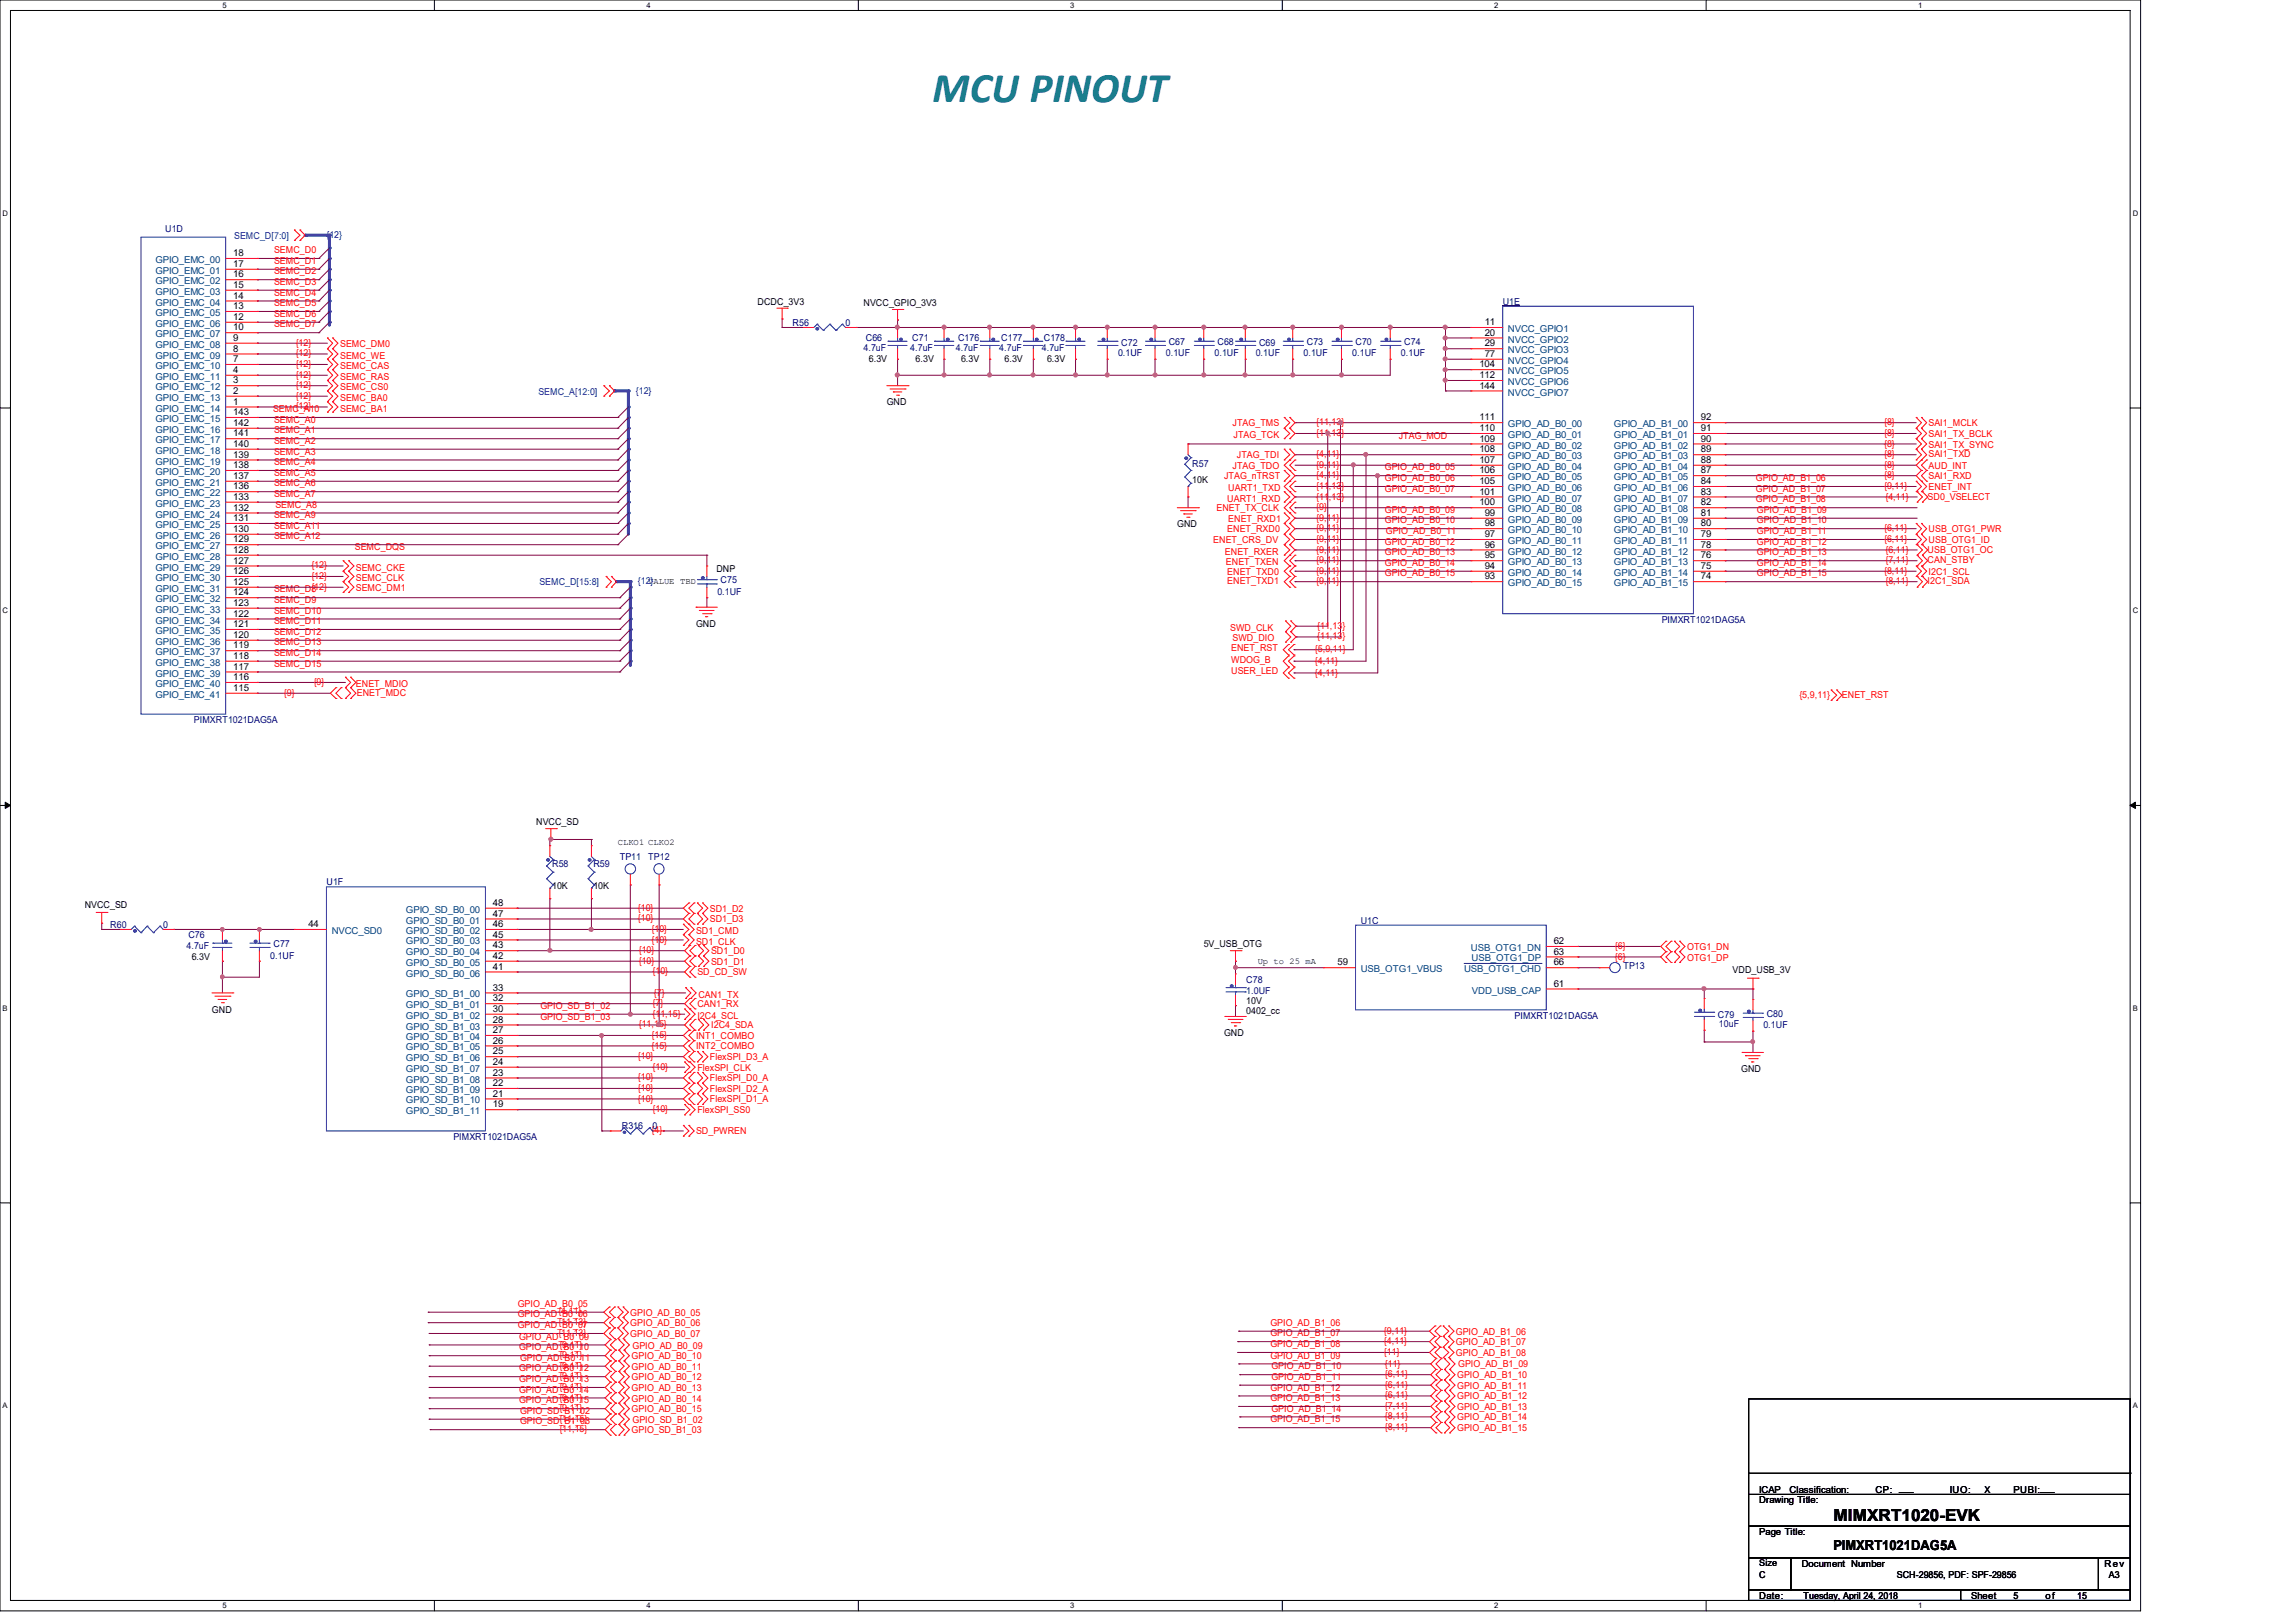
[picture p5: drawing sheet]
<svg xmlns="http://www.w3.org/2000/svg" width="297mm" height="210mm" viewBox="0 0 297 210" stroke-linecap="round" stroke-linejoin="round" font-family="sans-serif">
<defs><g id="words">
<text font-size="5.5" fill="#008080" x="120.7" y="13.2">MCU PINOUT</text>
<text font-size="2.2" x="237.3" y="196.8">MIMXRT1020-EVK</text>
<text font-size="1.8" x="237.3" y="200.5">PIMXRT1021DAG5A</text>
<g font-size="1.2" fill="#004080">
<text x="20.1" y="34">GPIO_EMC_00</text>
<text x="20.1" y="35.4">GPIO_EMC_01</text>
<text x="20.1" y="39.5">GPIO_EMC_04</text>
<text x="20.1" y="36.8">GPIO_EMC_02</text>
<text x="20.1" y="38.1">GPIO_EMC_03</text>
<text x="20.1" y="40.9">GPIO_EMC_05</text>
<text x="20.1" y="46.4">GPIO_EMC_09</text>
<text x="20.1" y="43.6">GPIO_EMC_07</text>
<text x="20.1" y="42.3">GPIO_EMC_06</text>
<text x="20.1" y="45">GPIO_EMC_08</text>
<text x="20.1" y="47.8">GPIO_EMC_10</text>
<text x="195.1" y="45.7">NVCC_GPIO3</text>
<text x="195.1" y="43">NVCC_GPIO1</text>
<text x="195.1" y="44.3">NVCC_GPIO2</text>
<text x="195.1" y="47.1">NVCC_GPIO4</text>
<text x="20.1" y="49.1">GPIO_EMC_11</text>
<text x="20.1" y="50.5">GPIO_EMC_12</text>
<text x="20.1" y="51.9">GPIO_EMC_13</text>
<text x="20.1" y="53.3">GPIO_EMC_14</text>
<text x="195.1" y="48.4">NVCC_GPIO5</text>
<text x="195.1" y="49.8">NVCC_GPIO6</text>
<text x="195.1" y="51.2">NVCC_GPIO7</text>
<text x="20.1" y="58.7">GPIO_EMC_18</text>
<text x="20.1" y="54.6">GPIO_EMC_15</text>
<text x="20.1" y="57.4">GPIO_EMC_17</text>
<text x="20.1" y="56">GPIO_EMC_16</text>
<text x="195.1" y="55.3">GPIO_AD_B0_00</text>
<text x="195.1" y="56.7">GPIO_AD_B0_01</text>
<text x="195.1" y="58">GPIO_AD_B0_02</text>
<text x="195.1" y="59.4">GPIO_AD_B0_03</text>
<text x="208.9" y="55.3">GPIO_AD_B1_00</text>
<text x="208.9" y="56.7">GPIO_AD_B1_01</text>
<text x="208.9" y="58">GPIO_AD_B1_02</text>
<text x="208.9" y="59.4">GPIO_AD_B1_03</text>
<text x="20.1" y="61.5">GPIO_EMC_20</text>
<text x="20.1" y="62.9">GPIO_EMC_21</text>
<text x="20.1" y="65.6">GPIO_EMC_23</text>
<text x="20.1" y="64.2">GPIO_EMC_22</text>
<text x="20.1" y="60.1">GPIO_EMC_19</text>
<text x="195.1" y="63.5">GPIO_AD_B0_06</text>
<text x="195.1" y="60.8">GPIO_AD_B0_04</text>
<text x="195.1" y="64.9">GPIO_AD_B0_07</text>
<text x="195.1" y="62.1">GPIO_AD_B0_05</text>
<text x="208.9" y="60.8">GPIO_AD_B1_04</text>
<text x="208.9" y="62.1">GPIO_AD_B1_05</text>
<text x="208.9" y="63.5">GPIO_AD_B1_06</text>
<text x="208.9" y="64.9">GPIO_AD_B1_07</text>
<text x="20.1" y="71.1">GPIO_EMC_27</text>
<text x="20.1" y="69.7">GPIO_EMC_26</text>
<text x="20.1" y="67">GPIO_EMC_24</text>
<text x="20.1" y="68.3">GPIO_EMC_25</text>
<text x="195.1" y="67.6">GPIO_AD_B0_09</text>
<text x="195.1" y="66.3">GPIO_AD_B0_08</text>
<text x="195.1" y="70.4">GPIO_AD_B0_11</text>
<text x="195.1" y="71.8">GPIO_AD_B0_12</text>
<text x="195.1" y="69">GPIO_AD_B0_10</text>
<text x="208.9" y="66.3">GPIO_AD_B1_08</text>
<text x="208.9" y="67.6">GPIO_AD_B1_09</text>
<text x="208.9" y="69">GPIO_AD_B1_10</text>
<text x="208.9" y="70.4">GPIO_AD_B1_11</text>
<text x="208.9" y="71.8">GPIO_AD_B1_12</text>
<text x="20.1" y="72.4">GPIO_EMC_28</text>
<text x="20.1" y="73.8">GPIO_EMC_29</text>
<text x="20.1" y="76.6">GPIO_EMC_31</text>
<text x="20.1" y="77.9">GPIO_EMC_32</text>
<text x="20.1" y="75.2">GPIO_EMC_30</text>
<text x="195.1" y="73.2">GPIO_AD_B0_13</text>
<text x="195.1" y="74.5">GPIO_AD_B0_14</text>
<text x="195.1" y="75.9">GPIO_AD_B0_15</text>
<text x="208.9" y="73.2">GPIO_AD_B1_13</text>
<text x="208.9" y="74.5">GPIO_AD_B1_14</text>
<text x="208.9" y="75.9">GPIO_AD_B1_15</text>
<text x="20.1" y="83.4">GPIO_EMC_36</text>
<text x="20.1" y="79.3">GPIO_EMC_33</text>
<text x="20.1" y="80.7">GPIO_EMC_34</text>
<text x="20.1" y="82">GPIO_EMC_35</text>
<text x="20.1" y="84.8">GPIO_EMC_37</text>
<text x="20.1" y="86.1">GPIO_EMC_38</text>
<text x="20.1" y="88.9">GPIO_EMC_40</text>
<text x="20.1" y="87.5">GPIO_EMC_39</text>
<text x="20.1" y="90.3">GPIO_EMC_41</text>
<text x="52.5" y="118.1">GPIO_SD_B0_00</text>
<text x="52.5" y="119.5">GPIO_SD_B0_01</text>
<text x="42.9" y="120.9">NVCC_SD0</text>
<text x="52.5" y="120.9">GPIO_SD_B0_02</text>
<text x="52.5" y="122.2">GPIO_SD_B0_03</text>
<text x="52.5" y="123.6">GPIO_SD_B0_04</text>
<text x="52.5" y="125">GPIO_SD_B0_05</text>
<text x="176.1" y="125.8">USB_OTG1_VBUS</text>
<text x="189.5" y="125.8">USB_OTG1_CHD</text>
<text x="190.4" y="123.1">USB_OTG1_DN</text>
<text x="190.5" y="124.4">USB_OTG1_DP</text>
<text x="52.5" y="131.8">GPIO_SD_B1_02</text>
<text x="52.5" y="126.4">GPIO_SD_B0_06</text>
<text x="52.5" y="130.5">GPIO_SD_B1_01</text>
<text x="52.5" y="129.1">GPIO_SD_B1_00</text>
<text x="190.5" y="128.6">VDD_USB_CAP</text>
<text x="52.5" y="134.6">GPIO_SD_B1_04</text>
<text x="52.5" y="133.2">GPIO_SD_B1_03</text>
<text x="52.5" y="137.3">GPIO_SD_B1_06</text>
<text x="52.5" y="135.9">GPIO_SD_B1_05</text>
<text x="52.5" y="138.7">GPIO_SD_B1_07</text>
<text x="52.5" y="140.1">GPIO_SD_B1_08</text>
<text x="52.5" y="141.4">GPIO_SD_B1_09</text>
<text x="52.5" y="142.8">GPIO_SD_B1_10</text>
<text x="52.5" y="144.2">GPIO_SD_B1_11</text>
</g>
<g font-size="1.2" fill="#000080">
<text x="21.4" y="30.1">U1D</text>
<text x="194.5" y="39.4">U1E</text>
<text x="102.6" y="42.1">R56</text>
<text x="109.4" y="42.1">0</text>
<text x="111.8" y="45.4">4.7uF</text>
<text x="112.1" y="44.1">C66</text>
<text x="117.8" y="45.4">4.7uF</text>
<text x="118.1" y="44.1">C71</text>
<text x="123.7" y="45.4">4.7uF</text>
<text x="124" y="44.1">C176</text>
<text x="129.3" y="45.4">4.7uF</text>
<text x="129.6" y="44.1">C177</text>
<text x="134.8" y="45.4">4.7uF</text>
<text x="135.1" y="44.1">C178</text>
<text x="144.7" y="46.1">0.1UF</text>
<text x="145.1" y="44.7">C72</text>
<text x="150.9" y="46.1">0.1UF</text>
<text x="151.3" y="44.6">C67</text>
<text x="157.2" y="46.1">0.1UF</text>
<text x="157.6" y="44.6">C68</text>
<text x="162.5" y="46.1">0.1UF</text>
<text x="162.9" y="44.7">C69</text>
<text x="168.7" y="46.1">0.1UF</text>
<text x="169.1" y="44.6">C73</text>
<text x="175" y="46.1">0.1UF</text>
<text x="175.4" y="44.6">C70</text>
<text x="181.3" y="46.1">0.1UF</text>
<text x="181.7" y="44.6">C74</text>
<text x="154.3" y="60.4">R57</text>
<text x="92.8" y="77">0.1UF</text>
<text x="93.3" y="75.5">C75</text>
<text x="215" y="80.6">PIMXRT1021DAG5A</text>
<text x="25.1" y="93.6">PIMXRT1021DAG5A</text>
<text x="71.5" y="112.2">R58</text>
<text x="76.8" y="112.2">R59</text>
<text x="80.2" y="111.3">TP11</text>
<text x="83.9" y="111.3">TP12</text>
<text x="42.2" y="114.6">U1F</text>
<text x="176.1" y="119.5">U1C</text>
<text x="14.3" y="120.1">R60</text>
<text x="21.1" y="120.1">0</text>
<text x="24.1" y="122.8">4.7uF</text>
<text x="24.4" y="121.4">C76</text>
<text x="35" y="124">0.1UF</text>
<text x="35.4" y="122.5">C77</text>
<text x="210.1" y="125.4">TP13</text>
<text x="161.3" y="127.2">C78</text>
<text x="161.3" y="128.6">1.0UF</text>
<text x="196" y="131.8">PIMXRT1021DAG5A</text>
<text x="222.3" y="131.7">C79</text>
<text x="228.6" y="131.6">C80</text>
<text x="222.5" y="132.9">10uF</text>
<text x="228.2" y="133.1">0.1UF</text>
<text x="58.7" y="147.5">PIMXRT1021DAG5A</text>
<text x="80.5" y="146.1">R316</text>
<text x="84.5" y="146.1">0</text>
</g>
<g font-size="1.2">
<text x="30.2" y="33.1">18</text>
<text x="30.2" y="34.5">17</text>
<text x="30.2" y="35.9">16</text>
<text x="30.2" y="38.7">14</text>
<text x="30.2" y="37.3">15</text>
<text x="30.2" y="40">13</text>
<text x="30.2" y="41.4">12</text>
<text x="98" y="39.4">DCDC_3V3</text>
<text x="111.8" y="39.5">NVCC_GPIO_3V3</text>
<text x="30.2" y="45.5">8</text>
<text x="30.2" y="42.8">10</text>
<text x="30.2" y="44.1">9</text>
<text x="30.2" y="46.9">7</text>
<text x="112.4" y="46.8">6.3V</text>
<text x="118.5" y="46.8">6.3V</text>
<text x="124.4" y="46.8">6.3V</text>
<text x="130" y="46.8">6.3V</text>
<text x="135.5" y="46.8">6.3V</text>
<text x="191.5" y="47.5">104</text>
<text x="192.1" y="44.8">29</text>
<text x="192.1" y="42.1">11</text>
<text x="192.1" y="43.4">20</text>
<text x="192.1" y="46.2">77</text>
<text x="30.2" y="53.7">143</text>
<text x="30.2" y="48.3">4</text>
<text x="30.2" y="49.6">3</text>
<text x="30.2" y="51">2</text>
<text x="30.2" y="52.4">1</text>
<text x="114.8" y="52.4">GND</text>
<text x="191.5" y="48.9">112</text>
<text x="191.5" y="50.3">144</text>
<text x="30.2" y="57.8">140</text>
<text x="30.2" y="56.5">141</text>
<text x="30.2" y="55.1">142</text>
<text x="30.2" y="59.2">139</text>
<text x="191.5" y="54.4">111</text>
<text x="191.5" y="55.8">110</text>
<text x="191.5" y="57.1">109</text>
<text x="191.5" y="58.5">108</text>
<text x="191.5" y="59.9">107</text>
<text x="220.1" y="54.4">92</text>
<text x="220.1" y="55.8">91</text>
<text x="220.1" y="57.1">90</text>
<text x="220.1" y="58.5">89</text>
<text x="220.1" y="59.9">88</text>
<text x="30.2" y="60.6">138</text>
<text x="30.2" y="62">137</text>
<text x="30.2" y="64.7">133</text>
<text x="30.2" y="63.3">136</text>
<text x="154.3" y="62.4">10K</text>
<text x="191.5" y="62.7">105</text>
<text x="191.5" y="64">101</text>
<text x="191.5" y="65.4">100</text>
<text x="191.5" y="61.3">106</text>
<text x="220.1" y="61.3">87</text>
<text x="220.1" y="62.7">84</text>
<text x="220.1" y="64">83</text>
<text x="220.1" y="65.4">82</text>
<text x="30.2" y="70.2">129</text>
<text x="30.2" y="68.8">130</text>
<text x="30.2" y="66.1">132</text>
<text x="30.2" y="71.5">128</text>
<text x="30.2" y="67.4">131</text>
<text x="152.4" y="68.2">GND</text>
<text x="192.1" y="66.8">99</text>
<text x="192.1" y="69.5">97</text>
<text x="192.1" y="70.9">96</text>
<text x="192.1" y="68.1">98</text>
<text x="220.1" y="66.8">81</text>
<text x="220.1" y="68.1">80</text>
<text x="220.1" y="69.5">79</text>
<text x="220.1" y="70.9">78</text>
<text x="30.2" y="72.9">127</text>
<text x="30.2" y="75.7">125</text>
<text x="30.2" y="77">124</text>
<text x="30.2" y="74.3">126</text>
<text x="92.7" y="74">DNP</text>
<text x="192.1" y="72.3">95</text>
<text x="192.1" y="73.6">94</text>
<text x="192.1" y="75">93</text>
<text x="220.1" y="72.3">76</text>
<text x="220.1" y="73.6">75</text>
<text x="220.1" y="75">74</text>
<text x="30.2" y="82.5">120</text>
<text x="30.2" y="78.4">123</text>
<text x="30.2" y="79.8">122</text>
<text x="30.2" y="83.9">119</text>
<text x="30.2" y="81.2">121</text>
<text x="90.1" y="81.1">GND</text>
<text x="30.2" y="85.3">118</text>
<text x="30.2" y="88">116</text>
<text x="30.2" y="86.7">117</text>
<text x="30.2" y="89.4">115</text>
<text x="69.4" y="106.7">NVCC_SD</text>
<text x="11" y="117.4">NVCC_SD</text>
<text x="39.9" y="120">44</text>
<text x="63.8" y="117.2">48</text>
<text x="63.8" y="118.6">47</text>
<text x="63.8" y="120">46</text>
<text x="71.5" y="115">10K</text>
<text x="76.8" y="115">10K</text>
<text x="24.8" y="124.2">6.3V</text>
<text x="63.8" y="121.3">45</text>
<text x="63.8" y="122.7">43</text>
<text x="63.8" y="124.1">42</text>
<text x="63.8" y="125.5">41</text>
<text x="155.8" y="122.5">5V_USB_OTG</text>
<text x="173.1" y="124.9">59</text>
<text x="201.1" y="124.9">66</text>
<text x="201.1" y="122.2">62</text>
<text x="201.1" y="123.5">63</text>
<text x="224.2" y="125.9">VDD_USB_3V</text>
<text x="27.4" y="131">GND</text>
<text x="63.8" y="130.9">30</text>
<text x="63.8" y="129.6">32</text>
<text x="63.8" y="128.2">33</text>
<text x="161.3" y="129.9">10V</text>
<text x="161.3" y="131.3">0402_cc</text>
<text x="201.1" y="127.7">61</text>
<text x="63.8" y="133.7">27</text>
<text x="63.8" y="132.3">28</text>
<text x="63.8" y="137.8">24</text>
<text x="63.8" y="136.4">25</text>
<text x="63.8" y="135">26</text>
<text x="158.4" y="134">GND</text>
<text x="63.8" y="139.2">23</text>
<text x="63.8" y="140.5">22</text>
<text x="63.8" y="141.9">21</text>
<text x="63.8" y="143.3">19</text>
<text x="225.3" y="138.7">GND</text>
<text x="227.7" y="194.5">Drawing Title:</text>
<text x="227.7" y="193.2">ICAP</text>
<text x="231.6" y="193.2">Classification:</text>
<text x="242.7" y="193.2">CP:</text>
<text x="245.8" y="193">___</text>
<text x="252.4" y="193.2">IUO:</text>
<text x="256.2" y="193.2">_X_</text>
<text x="260.6" y="193.2">PUBI:___</text>
<text x="227.7" y="202.7">Size</text>
<text x="227.7" y="198.6">Page Title:</text>
<text x="233.2" y="202.7">Document Number</text>
<text x="272.4" y="202.7">Rev</text>
<text x="227.7" y="204.1">C</text>
<text x="227.7" y="206.9">Date:</text>
<text x="233.4" y="206.9">Tuesday, April 24, 2018</text>
<text x="245.5" y="204.1">SCH-29856, PDF: SPF-29856</text>
<text x="255.1" y="206.9">Sheet</text>
<text x="260.6" y="206.9">5</text>
<text x="264.7" y="206.9">of</text>
<text x="268.8" y="206.9">15</text>
<text x="272.9" y="204.1">A3</text>
</g>
<g font-size="1.2" fill="#00f">
<text x="30.3" y="30.9">SEMC_D[7:0]</text>
<text x="42.2" y="30.7">{12}</text>
<text x="69.7" y="51.1">SEMC_A[12:0]</text>
<text x="82.3" y="50.9">{12}</text>
<text x="69.8" y="75.7">SEMC_D[15:8]</text>
<text x="82.5" y="75.6">{12}</text>
</g>
<g font-size="1.2" fill="#f00">
<text x="35.5" y="32.8">SEMC_D0</text>
<text x="35.5" y="34.2">SEMC_D1</text>
<text x="35.5" y="35.5">SEMC_D2</text>
<text x="35.5" y="36.9">SEMC_D3</text>
<text x="35.5" y="38.3">SEMC_D4</text>
<text x="35.5" y="39.6">SEMC_D5</text>
<text x="35.5" y="41">SEMC_D6</text>
<text x="35.5" y="42.4">SEMC_D7</text>
<text x="38.3" y="44.7">{12}</text>
<text x="38.3" y="46.1">{12}</text>
<text x="38.3" y="47.5">{12}</text>
<text x="44" y="44.9">SEMC_DM0</text>
<text x="44" y="46.4">SEMC_WE</text>
<text x="44" y="47.8">SEMC_CAS</text>
<text x="35.3" y="53.3">SEMC_A10</text>
<text x="38.3" y="48.9">{12}</text>
<text x="38.3" y="50.2">{12}</text>
<text x="38.3" y="51.6">{12}</text>
<text x="38.3" y="53">{12}</text>
<text x="44" y="49.1">SEMC_RAS</text>
<text x="44" y="50.5">SEMC_CS0</text>
<text x="44" y="51.9">SEMC_BA0</text>
<text x="44" y="53.3">SEMC_BA1</text>
<text x="35.5" y="54.7">SEMC_A0</text>
<text x="35.5" y="56.1">SEMC_A1</text>
<text x="35.5" y="57.4">SEMC_A2</text>
<text x="35.5" y="58.8">SEMC_A3</text>
<text x="159.5" y="55.2">JTAG_TMS</text>
<text x="159.6" y="56.7">JTAG_TCK</text>
<text x="160.1" y="59.3">JTAG_TDI</text>
<text x="170.3" y="55">{11,13}</text>
<text x="170.3" y="56.4">{11,13}</text>
<text x="170.3" y="59.1">{4,11}</text>
<text x="181" y="56.8">JTAG_MOD</text>
<text x="243.8" y="55">{8}</text>
<text x="243.8" y="56.4">{8}</text>
<text x="243.8" y="57.8">{8}</text>
<text x="243.8" y="59.1">{8}</text>
<text x="249.6" y="55.2">SAI1_MCLK</text>
<text x="249.6" y="56.6">SAI1_TX_BCLK</text>
<text x="249.6" y="57.9">SAI1_TX_SYNC</text>
<text x="249.6" y="59.1">SAI1_TXD</text>
<text x="35.5" y="60.2">SEMC_A4</text>
<text x="35.5" y="61.6">SEMC_A5</text>
<text x="35.5" y="62.9">SEMC_A6</text>
<text x="35.5" y="64.3">SEMC_A7</text>
<text x="35.6" y="65.7">SEMC_A8</text>
<text x="158.4" y="62">JTAG_nTRST</text>
<text x="158.8" y="64.9">UART1_RXD</text>
<text x="159" y="63.5">UART1_TXD</text>
<text x="159.5" y="60.7">JTAG_TDO</text>
<text x="170.3" y="61.9">{4,11}</text>
<text x="170.3" y="60.5">{9,11}</text>
<text x="170.3" y="63.2">{11,13}</text>
<text x="170.3" y="64.6">{11,13}</text>
<text x="170.3" y="66">{9}</text>
<text x="179.2" y="62.3">GPIO_AD_B0_06</text>
<text x="179.2" y="63.6">GPIO_AD_B0_07</text>
<text x="179.2" y="60.9">GPIO_AD_B0_05</text>
<text x="227.2" y="63.6">GPIO_AD_B1_07</text>
<text x="227.2" y="62.3">GPIO_AD_B1_06</text>
<text x="227.2" y="65">GPIO_AD_B1_08</text>
<text x="243.8" y="60.5">{8}</text>
<text x="243.8" y="61.9">{8}</text>
<text x="243.8" y="63.2">{9,11}</text>
<text x="244" y="64.6">{4,11}</text>
<text x="249.5" y="64.6">SD0_VSELECT</text>
<text x="249.6" y="60.7">AUD_INT</text>
<text x="249.6" y="62">SAI1_RXD</text>
<text x="249.6" y="63.4">ENET_INT</text>
<text x="35.5" y="67.1">SEMC_A9</text>
<text x="35.5" y="68.5">SEMC_A11</text>
<text x="35.5" y="69.8">SEMC_A12</text>
<text x="45.9" y="71.2">SEMC_DQS</text>
<text x="157" y="70.3">ENET_CRS_DV</text>
<text x="157.4" y="66.1">ENET_TX_CLK</text>
<text x="158.5" y="71.8">ENET_RXER</text>
<text x="158.8" y="68.9">ENET_RXD0</text>
<text x="159" y="67.5">ENET_RXD1</text>
<text x="170.3" y="67.4">{9,11}</text>
<text x="170.3" y="68.7">{9,11}</text>
<text x="170.3" y="71.5">{9,11}</text>
<text x="170.3" y="70.1">{9,11}</text>
<text x="179.2" y="67.7">GPIO_AD_B0_10</text>
<text x="179.2" y="66.4">GPIO_AD_B0_09</text>
<text x="179.2" y="70.5">GPIO_AD_B0_12</text>
<text x="179.2" y="71.9">GPIO_AD_B0_13</text>
<text x="179.4" y="69.1">GPIO_AD_B0_11</text>
<text x="227.4" y="67.7">GPIO_AD_B1_10</text>
<text x="227.4" y="69.1">GPIO_AD_B1_11</text>
<text x="227.4" y="70.5">GPIO_AD_B1_12</text>
<text x="227.4" y="71.9">GPIO_AD_B1_13</text>
<text x="227.4" y="66.4">GPIO_AD_B1_09</text>
<text x="243.8" y="68.7">{6,11}</text>
<text x="243.8" y="70.1">{6,11}</text>
<text x="244" y="71.5">{6,11}</text>
<text x="249.5" y="71.5">USB_OTG1_OC</text>
<text x="249.6" y="68.9">USB_OTG1_PWR</text>
<text x="249.6" y="70.3">USB_OTG1_ID</text>
<text x="35.5" y="76.7">SEMC_D8</text>
<text x="40.3" y="76.3">{12}</text>
<text x="40.3" y="74.9">{12}</text>
<text x="40.3" y="73.5">{12}</text>
<text x="46.1" y="76.4">SEMC_DM1</text>
<text x="46.1" y="75.2">SEMC_CLK</text>
<text x="46.1" y="73.8">SEMC_CKE</text>
<text x="158.7" y="73.2">ENET_TXEN</text>
<text x="158.8" y="75.6">ENET_TXD1</text>
<text x="158.8" y="74.4">ENET_TXD0</text>
<text x="170.3" y="75.6">{9,11}</text>
<text x="170.3" y="74.3">{9,11}</text>
<text x="170.3" y="72.9">{9,11}</text>
<text x="179.2" y="73.2">GPIO_AD_B0_14</text>
<text x="179.2" y="74.6">GPIO_AD_B0_15</text>
<text x="227.4" y="74.6">GPIO_AD_B1_15</text>
<text x="227.4" y="73.2">GPIO_AD_B1_14</text>
<text x="243.8" y="74.3">{8,11}</text>
<text x="244" y="75.6">{8,11}</text>
<text x="244" y="72.9">{7,11}</text>
<text x="249.5" y="75.6">I2C1_SDA</text>
<text x="249.5" y="72.9">CAN_STBY</text>
<text x="249.6" y="74.4">I2C1_SCL</text>
<text x="35.5" y="78">SEMC_D9</text>
<text x="35.5" y="79.4">SEMC_D10</text>
<text x="35.5" y="80.8">SEMC_D11</text>
<text x="35.5" y="82.2">SEMC_D12</text>
<text x="35.5" y="83.5">SEMC_D13</text>
<text x="159.2" y="81.6">SWD_CLK</text>
<text x="159.5" y="82.9">SWD_DIO</text>
<text x="170.5" y="81.4">{11,13}</text>
<text x="170.5" y="82.7">{11,13}</text>
<text x="35.5" y="84.9">SEMC_D14</text>
<text x="35.5" y="86.3">SEMC_D15</text>
<text x="36.7" y="90">{9}</text>
<text x="40.6" y="88.6">{9}</text>
<text x="46.1" y="88.9">ENET_MDIO</text>
<text x="159.3" y="85.8">WDOG_B</text>
<text x="159.3" y="87.2">USER_LED</text>
<text x="159.3" y="84.2">ENET_RST</text>
<text x="170.2" y="85.9">{4,11}</text>
<text x="170.2" y="87.4">{4,11}</text>
<text x="170.2" y="84.4">{5,9,11}</text>
<text x="46.2" y="90.1">ENET_MDC</text>
<text x="232.9" y="90.3">{5,9,11}</text>
<text x="238.4" y="90.3">ENET_RST</text>
<text x="82.5" y="119.2">{10}</text>
<text x="82.5" y="117.9">{10}</text>
<text x="91.9" y="119.3">SD1_D3</text>
<text x="91.9" y="118">SD1_D2</text>
<text x="82.7" y="124.7">{10}</text>
<text x="82.7" y="123.3">{10}</text>
<text x="84.3" y="120.6">{10}</text>
<text x="84.3" y="122">{10}</text>
<text x="90.1" y="120.9">SD1_CMD</text>
<text x="90.1" y="122.3">SD1_CLK</text>
<text x="92" y="124.8">SD1_D1</text>
<text x="92" y="123.5">SD1_D0</text>
<text x="209" y="122.8">{6}</text>
<text x="209" y="124.2">{6}</text>
<text x="218.3" y="122.9">OTG1_DN</text>
<text x="218.3" y="124.3">OTG1_DP</text>
<text x="69.9" y="130.6">GPIO_SD_B1_02</text>
<text x="69.9" y="132">GPIO_SD_B1_03</text>
<text x="84.5" y="126.1">{10}</text>
<text x="84.5" y="130.2">{7}</text>
<text x="84.5" y="131.6">{11,15}</text>
<text x="84.6" y="128.8">{7}</text>
<text x="90.3" y="126.2">SD_CD_SW</text>
<text x="90.3" y="130.3">CAN1_RX</text>
<text x="90.3" y="131.8">I2C4_SCL</text>
<text x="90.4" y="129.1">CAN1_TX</text>
<text x="82.5" y="137">{10}</text>
<text x="82.7" y="132.9">{11,15}</text>
<text x="84.3" y="134.3">{15}</text>
<text x="84.3" y="135.7">{15}</text>
<text x="90.1" y="134.4">INT1_COMBO</text>
<text x="90.1" y="135.8">INT2_COMBO</text>
<text x="91.9" y="137.2">FlexSPI_D3_A</text>
<text x="92" y="133.1">I2C4_SDA</text>
<text x="82.5" y="141.2">{10}</text>
<text x="82.5" y="142.5">{10}</text>
<text x="82.5" y="139.8">{10}</text>
<text x="84.5" y="143.9">{10}</text>
<text x="84.5" y="138.4">{10}</text>
<text x="90.3" y="138.6">FlexSPI_CLK</text>
<text x="91.9" y="141.3">FlexSPI_D2_A</text>
<text x="91.9" y="142.7">FlexSPI_D1_A</text>
<text x="91.9" y="139.9">FlexSPI_D0_A</text>
<text x="84.3" y="146.6">{4}</text>
<text x="90.1" y="146.8">SD_PWREN</text>
<text x="90.3" y="144.1">FlexSPI_SS0</text>
<text x="67" y="169.1">GPIO_AD_B0_05</text>
<text x="67" y="170.5">GPIO_AD_B0_06</text>
<text x="67" y="171.9">GPIO_AD_B0_07</text>
<text x="67.2" y="173.4">GPIO_AD_B0_09</text>
<text x="72.3" y="170.1">{4,11}</text>
<text x="72.3" y="171.5">{11,13}</text>
<text x="72.3" y="172.8">{11,13}</text>
<text x="81.6" y="170.3">GPIO_AD_B0_05</text>
<text x="81.6" y="171.6">GPIO_AD_B0_06</text>
<text x="81.6" y="173">GPIO_AD_B0_07</text>
<text x="164.4" y="172.9">GPIO_AD_B1_07</text>
<text x="164.4" y="171.6">GPIO_AD_B1_06</text>
<text x="179.1" y="172.6">{9,11}</text>
<text x="179.1" y="173.9">{4,11}</text>
<text x="188.4" y="172.7">GPIO_AD_B1_06</text>
<text x="67.2" y="174.7">GPIO_AD_B0_10</text>
<text x="67.2" y="177.5">GPIO_AD_B0_12</text>
<text x="67.2" y="178.9">GPIO_AD_B0_13</text>
<text x="67.3" y="176.1">GPIO_AD_B0_11</text>
<text x="72.4" y="174.4">{9,11}</text>
<text x="72.4" y="175.7">{9,11}</text>
<text x="72.4" y="177.1">{9,11}</text>
<text x="72.4" y="178.5">{9,11}</text>
<text x="72.4" y="179.8">{9,11}</text>
<text x="81.7" y="175.9">GPIO_AD_B0_10</text>
<text x="81.7" y="177.2">GPIO_AD_B0_11</text>
<text x="81.7" y="178.6">GPIO_AD_B0_12</text>
<text x="81.7" y="180">GPIO_AD_B0_13</text>
<text x="81.9" y="174.5">GPIO_AD_B0_09</text>
<text x="164.4" y="180">GPIO_AD_B1_12</text>
<text x="164.4" y="174.3">GPIO_AD_B1_08</text>
<text x="164.4" y="175.8">GPIO_AD_B1_09</text>
<text x="164.5" y="177.2">GPIO_AD_B1_10</text>
<text x="164.5" y="178.6">GPIO_AD_B1_11</text>
<text x="179.1" y="175.3">{11}</text>
<text x="179.2" y="176.8">{11}</text>
<text x="179.2" y="178.2">{6,11}</text>
<text x="179.2" y="179.6">{6,11}</text>
<text x="188.4" y="174.1">GPIO_AD_B1_07</text>
<text x="188.4" y="175.5">GPIO_AD_B1_08</text>
<text x="188.6" y="178.3">GPIO_AD_B1_10</text>
<text x="188.6" y="179.7">GPIO_AD_B1_11</text>
<text x="188.7" y="177">GPIO_AD_B1_09</text>
<text x="67.2" y="180.2">GPIO_AD_B0_14</text>
<text x="67.2" y="181.6">GPIO_AD_B0_15</text>
<text x="67.3" y="183">GPIO_SD_B1_02</text>
<text x="67.3" y="184.3">GPIO_SD_B1_03</text>
<text x="72.4" y="181.2">{9,11}</text>
<text x="72.4" y="182.6">{9,11}</text>
<text x="72.4" y="184">{11,15}</text>
<text x="72.4" y="185.3">{11,15}</text>
<text x="81.7" y="181.4">GPIO_AD_B0_14</text>
<text x="81.7" y="182.7">GPIO_AD_B0_15</text>
<text x="81.7" y="185.5">GPIO_SD_B1_03</text>
<text x="81.9" y="184.1">GPIO_SD_B1_02</text>
<text x="164.4" y="184.1">GPIO_AD_B1_15</text>
<text x="164.4" y="181.3">GPIO_AD_B1_13</text>
<text x="164.5" y="182.7">GPIO_AD_B1_14</text>
<text x="179.2" y="180.9">{6,11}</text>
<text x="179.2" y="182.3">{7,11}</text>
<text x="179.2" y="183.7">{8,11}</text>
<text x="179.2" y="185">{8,11}</text>
<text x="188.6" y="181.1">GPIO_AD_B1_12</text>
<text x="188.6" y="182.5">GPIO_AD_B1_13</text>
<text x="188.6" y="183.8">GPIO_AD_B1_14</text>
<text x="188.6" y="185.2">GPIO_AD_B1_15</text>
</g>
<g font-size="1.1">
<text x="83.9" y="75.6">VALUE TBD</text>
<text x="80" y="109.3">CLKO1 CLKO2</text>
<text x="162.8" y="124.8">Up to 25 mA</text>
</g>
<g font-size="1">
<text x="28.8" y="1">5</text>
<text x="83.7" y="1">4</text>
<text x="138.5" y="1">3</text>
<text x="193.4" y="1">2</text>
<text x="248.2" y="1">1</text>
<text x=".3" y="27.9">D</text>
<text x="276" y="27.9">D</text>
<text x=".3" y="79.4">C</text>
<text x="276" y="79.4">C</text>
<text x=".3" y="130.8">B</text>
<text x="276" y="130.8">B</text>
<text x=".3" y="182.2">A</text>
<text x="276" y="182.2">A</text>
<text x="28.8" y="208.1">5</text>
<text x="83.7" y="208.1">4</text>
<text x="138.5" y="208.1">3</text>
<text x="193.4" y="208.1">2</text>
<text x="248.2" y="208.1">1</text>
</g>
</g></defs>
<path d="M0 0h277v208.4h-277zM1.4 1.4h274.3v205.7h-274.3z" fill="none" stroke="#000" stroke-width=".13"/>
<g fill="#fff">
<path d="M28.8 .1h.5v1.1h-.5z"/>
<path d="M28.8 207.2h.5v1.1h-.5z"/>
</g>
<path d="M56.2 0v1.4M56.2 207.1v1.3" fill="none" stroke="#000" stroke-width=".13"/>
<g fill="#fff">
<path d="M83.7 .1h.5v1.1h-.5z"/>
<path d="M83.7 207.2h.5v1.1h-.5z"/>
</g>
<path d="M111.1 0v1.4M111.1 207.1v1.3" fill="none" stroke="#000" stroke-width=".13"/>
<g fill="#fff">
<path d="M138.5 .1h.6v1.1h-.6z"/>
<path d="M138.5 207.2h.6v1.1h-.6z"/>
</g>
<path d="M165.9 0v1.4M165.9 207.1v1.3" fill="none" stroke="#000" stroke-width=".13"/>
<g fill="#fff">
<path d="M193.4 .1h.5v1.1h-.5z"/>
<path d="M193.4 207.2h.5v1.1h-.5z"/>
</g>
<path d="M220.8 0v1.4M220.8 207.1v1.3" fill="none" stroke="#000" stroke-width=".13"/>
<g fill="#fff">
<path d="M248.2 .1h.6v1.1h-.6z"/>
<path d="M248.2 207.2h.6v1.1h-.6z"/>
<path d="M.3 27.1h.8v1.1h-.8z"/>
<path d="M276 27.1h.7v1.1h-.7z"/>
<path d="M.3 78.5h.8v1.1h-.8z"/>
<path d="M276 78.5h.7v1.1h-.7z"/>
</g>
<path d="M0 52.8h1.4M275.7 52.8h1.3" fill="none" stroke="#000" stroke-width=".13"/>
<g fill="#fff">
<path d="M.3 129.9h.7v1.1h-.7z"/>
<path d="M276 129.9h.6v1.1h-.6z"/>
</g>
<path d="M0 104.2h1.4M275.7 104.2h1.3" fill="none" stroke="#000" stroke-width=".13"/>
<path d="M.7 103.8l.7 .4-.7 .4zM275.7 104.2l.7-.4v.8z" fill="#000" stroke="#000" stroke-width=".13"/>
<g fill="#fff">
<path d="M.3 181.4h.7v1.1h-.7z"/>
<path d="M276 181.4h.6v1.1h-.6z"/>
</g>
<path d="M0 155.7h1.4M275.7 155.7h1.3" fill="none" stroke="#000" stroke-width=".13"/>
<g fill="none" stroke="#800040" stroke-width=".13">
<path d="M33.3 33.4h.1M33.3 34.8h.1M33.3 36.2h.1M33.3 37.5h.1M33.3 38.9h.1M33.3 33.4h8M33.3 34.8h8M33.3 36.2h8M33.3 37.5h8M33.3 38.9h8M33.3 40.3h.1M33.3 41.7h.1"/>
<path d="M33.3 43.1h.1M33.3 40.3h8M33.3 41.7h8M33.3 43.1h8M66.9 118.9h.1M66.9 117.5h.1M66.9 118.9h21.5M66.9 117.5h21.5M28.8 120.3h.1M28.8 126.4h.1M28.8 124.4h.1M28.8 120.3h4.8"/>
<path d="M28.8 124.4v4.1M33.6 124.4h.1M33.6 124.4v2h-4.8M66.9 131.2h.1M66.9 129.9h.1M66.9 128.5h.1M66.9 132.6h.1M66.9 135.3h.1M66.9 136.7h.1M66.9 138.1h.1M66.9 139.5h.1M66.9 120.3h.1"/>
<path d="M66.9 121.6h.1M66.9 123h.1M66.9 124.4h.1M66.9 131.2h14.7M66.9 129.9h21.7M66.9 128.5h21.8M66.9 120.3h9.6M66.9 132.6h18.4M66.9 134h11M66.9 135.3h21.5M66.9 136.7h21.5M66.9 138.1h21.7"/>
<path d="M66.9 139.5h21.5M66.9 121.6h21.5M66.9 123h4.3M66.9 124.4h21.7M77.9 134h.1M159.9 130.1h.1M159.9 125.2h.1M159.9 124.4h.1M159.9 124.4v1.6M159.9 130.1v1.4M159.9 125.2h11.4M204.2 122.5h.1"/>
<path d="M204.2 123.8h.1M204.2 128h.1M204.2 122.5h10.7M204.2 123.8h10.7M204.2 128h22.7M220.6 128h.1M220.6 133.3h.1M220.6 134.8h.1M220.6 128v1.2M220.6 133.3v1.5M220.6 134.8h6.3M226.9 133.4h.1"/>
<path d="M226.9 128h.1M226.9 134.8h.1M226.9 128v1.3M226.9 133.4v2.8M66.9 140.8h.1M66.9 142.2h.1M66.9 143.6h.1M66.9 140.8h21.5M66.9 142.2h21.5M66.9 143.6h21.7"/>
</g>
<g fill="#f0f" stroke="#f0f" stroke-width=".13">
<circle cx="81.6" cy="131.2" r=".25"/>
<circle cx="28.8" cy="120.3" r=".24"/>
<circle cx="28.8" cy="126.4" r=".24"/>
<circle cx="85.3" cy="132.6" r=".25"/>
<circle cx="77.9" cy="134" r=".25"/>
<circle cx="76.5" cy="120.3" r=".25"/>
<circle cx="71.2" cy="123" r=".25"/>
<circle cx="159.9" cy="125.2" r=".25"/>
<circle cx="226.8" cy="134.8" r=".25"/>
<circle cx="220.5" cy="127.9" r=".25"/>
</g>
<path d="M39.5 30.4h3.1" fill="none" stroke="#00f" stroke-width=".38"/>
<circle cx="39.5" cy="30.4" r=".19" fill="#00f"/>
<path d="M42.6 30.4v1.7" fill="none" stroke="#00f" stroke-width=".38"/>
<circle cx="42.6" cy="30.4" r=".19" fill="#00f"/>
<path d="M42.6 32.1v1.3" fill="none" stroke="#00f" stroke-width=".38"/>
<circle cx="42.6" cy="32.1" r=".19" fill="#00f"/>
<path d="M42.6 33.4v1.4" fill="none" stroke="#00f" stroke-width=".38"/>
<circle cx="42.6" cy="33.4" r=".19" fill="#00f"/>
<path d="M42.6 34.8v1.4" fill="none" stroke="#00f" stroke-width=".38"/>
<circle cx="42.6" cy="34.8" r=".19" fill="#00f"/>
<path d="M42.6 36.2v1.3" fill="none" stroke="#00f" stroke-width=".38"/>
<circle cx="42.6" cy="36.2" r=".19" fill="#00f"/>
<path d="M42.6 37.5v1.4" fill="none" stroke="#00f" stroke-width=".38"/>
<circle cx="42.6" cy="37.5" r=".19" fill="#00f"/>
<path d="M42.6 38.9v1.4" fill="none" stroke="#00f" stroke-width=".38"/>
<circle cx="42.6" cy="38.9" r=".19" fill="#00f"/>
<path d="M42.6 40.3v1.4" fill="none" stroke="#00f" stroke-width=".38"/>
<circle cx="42.6" cy="40.3" r=".19" fill="#00f"/>
<path d="M42.6 41.7v.4" fill="none" stroke="#00f" stroke-width=".38"/>
<circle cx="42.6" cy="41.7" r=".19" fill="#00f"/>
<g fill="none" stroke="#800040" stroke-width=".13">
<path d="M33.3 78.7h.1M33.3 77.3h.1M33.3 78.7h46.9M33.3 77.3h46.9M33.3 89.7h.1M33.3 88.3h.1M33.3 80.1h.1M33.3 81.4h.1M33.3 82.8h.1M33.3 84.2h.1M33.3 85.6h.1M33.3 87h.1"/>
<path d="M33.3 89.7h9.5M33.3 88.3h11.4M33.3 80.1h46.9M33.3 81.4h46.9M33.3 82.8h46.9M33.3 84.2h46.9M33.3 85.6h46.9M33.3 87h46.9M13.2 119.5h.1M13.2 119.5v.8M13.2 120.3h.1M13.2 120.3h2.4"/>
<path d="M22.5 120.3h.1M22.5 120.3h6.3M33.6 120.3h.1M33.6 120.3h4.5M71.2 123h.1M71.2 123h17.4M204.2 125.2h.1M204.2 125.2h2.8"/>
</g>
<circle cx="33.6" cy="120.3" r=".25" fill="#f0f" stroke="#f0f" stroke-width=".13"/>
<path d="M79.8 75.3h1.8" fill="none" stroke="#00f" stroke-width=".38"/>
<circle cx="79.8" cy="75.3" r=".19" fill="#00f"/>
<path d="M81.6 75.3v.7" fill="none" stroke="#00f" stroke-width=".38"/>
<circle cx="81.6" cy="75.3" r=".19" fill="#00f"/>
<path d="M81.6 76v1.3" fill="none" stroke="#00f" stroke-width=".38"/>
<circle cx="81.6" cy="76" r=".19" fill="#00f"/>
<path d="M81.6 77.3v1.4" fill="none" stroke="#00f" stroke-width=".38"/>
<circle cx="81.6" cy="77.3" r=".19" fill="#00f"/>
<path d="M81.6 78.7v1.4" fill="none" stroke="#00f" stroke-width=".38"/>
<circle cx="81.6" cy="78.7" r=".19" fill="#00f"/>
<path d="M81.6 80.1v1.3" fill="none" stroke="#00f" stroke-width=".38"/>
<circle cx="81.6" cy="80.1" r=".19" fill="#00f"/>
<path d="M81.6 81.4v1.4" fill="none" stroke="#00f" stroke-width=".38"/>
<circle cx="81.6" cy="81.4" r=".19" fill="#00f"/>
<path d="M81.6 82.8v1.4" fill="none" stroke="#00f" stroke-width=".38"/>
<circle cx="81.6" cy="82.8" r=".19" fill="#00f"/>
<path d="M81.6 84.2v1.4" fill="none" stroke="#00f" stroke-width=".38"/>
<circle cx="81.6" cy="84.2" r=".19" fill="#00f"/>
<path d="M81.6 85.6v.5" fill="none" stroke="#00f" stroke-width=".38"/>
<circle cx="81.6" cy="85.6" r=".19" fill="#00f"/>
<g fill="none" stroke="#800040" stroke-width=".13">
<path d="M33.3 44.4h.1M33.3 45.8h.1M33.3 47.2h.1M33.3 48.6h.1M33.3 49.9h.1M33.3 51.3h.1M33.3 52.7h.1M33.3 54h.1M33.3 44.4h9.1M33.3 45.8h9.1M33.3 47.2h9.1M33.3 48.6h9.1"/>
<path d="M33.3 49.9h9.1M33.3 51.3h9.1M33.3 52.7h9.1M33.3 54h46.7M33.3 76h.1M33.3 74.6h.1M33.3 73.2h.1M33.3 71.8h.1M33.3 76h11.1M33.3 74.6h11.1M33.3 73.2h11.1M33.3 71.8h58.2"/>
<path d="M91.5 71.8h.1M91.5 77.3h.1M91.5 71.8v1.4M91.5 77.3v1.3"/>
</g>
<path d="M79.5 50.6h1.8" fill="none" stroke="#00f" stroke-width=".38"/>
<circle cx="79.5" cy="50.6" r=".19" fill="#00f"/>
<g fill="none" stroke="#800040" stroke-width=".13">
<path d="M33.3 55.4h.1M33.3 56.8h.1M33.3 58.1h.1M33.3 59.5h.1M33.3 55.4h46.7M33.3 56.8h46.7M33.3 58.1h46.7M33.3 59.5h46.7M33.3 60.9h.1M33.3 62.3h.1M33.3 63.6h.1M33.3 65h.1"/>
<path d="M33.3 66.4h.1M33.3 67.7h.1M33.3 69.1h.1M33.3 70.5h.1M33.3 60.9h46.7M33.3 62.3h46.7M33.3 63.6h46.7M33.3 65h46.7M33.3 66.4h46.7M33.3 67.7h46.7M33.3 69.1h46.7M33.3 70.5h46.7"/>
</g>
<path d="M81.3 50.6v2.1" fill="none" stroke="#00f" stroke-width=".38"/>
<circle cx="81.3" cy="50.6" r=".19" fill="#00f"/>
<path d="M81.3 60.9v1.4" fill="none" stroke="#00f" stroke-width=".38"/>
<circle cx="81.3" cy="60.9" r=".19" fill="#00f"/>
<path d="M81.3 54v1.4" fill="none" stroke="#00f" stroke-width=".38"/>
<circle cx="81.3" cy="54" r=".19" fill="#00f"/>
<path d="M81.3 55.4v1.4" fill="none" stroke="#00f" stroke-width=".38"/>
<circle cx="81.3" cy="55.4" r=".19" fill="#00f"/>
<path d="M81.3 56.8v1.3" fill="none" stroke="#00f" stroke-width=".38"/>
<circle cx="81.3" cy="56.8" r=".19" fill="#00f"/>
<path d="M81.3 59.5v1.4" fill="none" stroke="#00f" stroke-width=".38"/>
<circle cx="81.3" cy="59.5" r=".19" fill="#00f"/>
<path d="M81.3 62.3v1.3" fill="none" stroke="#00f" stroke-width=".38"/>
<circle cx="81.3" cy="62.3" r=".19" fill="#00f"/>
<path d="M81.3 63.6v1.4" fill="none" stroke="#00f" stroke-width=".38"/>
<circle cx="81.3" cy="63.6" r=".19" fill="#00f"/>
<path d="M81.3 65v1.4" fill="none" stroke="#00f" stroke-width=".38"/>
<circle cx="81.3" cy="65" r=".19" fill="#00f"/>
<path d="M81.3 66.4v1.3" fill="none" stroke="#00f" stroke-width=".38"/>
<circle cx="81.3" cy="66.4" r=".19" fill="#00f"/>
<path d="M81.3 67.7v1.4" fill="none" stroke="#00f" stroke-width=".38"/>
<circle cx="81.3" cy="67.7" r=".19" fill="#00f"/>
<path d="M81.3 58.1v1.4" fill="none" stroke="#00f" stroke-width=".38"/>
<circle cx="81.3" cy="58.1" r=".19" fill="#00f"/>
<path d="M81.3 52.7v1.3" fill="none" stroke="#00f" stroke-width=".38"/>
<circle cx="81.3" cy="52.7" r=".19" fill="#00f"/>
<g fill="none" stroke="#800040" stroke-width=".13">
<path d="M41.3 38.9h.1M41.3 37.5h.1M41.3 36.2h.1M41.3 34.8h.1M41.3 33.4h.1M42.6 38.9l-1.3 1.4M42.6 37.5l-1.3 1.4M42.6 36.2l-1.3 1.3M42.6 34.8l-1.3 1.4M42.6 33.4l-1.3 1.4M42.6 32.1l-1.3 1.3M41.3 43.1h.1"/>
<path d="M41.3 41.7h.1M41.3 40.3h.1M42.6 41.7l-1.3 1.4M42.6 40.3l-1.3 1.4M80 54h.1M80 58.1h.1M80 56.8h.1M80 55.4h.1M80 59.5h.1M81.3 52.7l-1.3 1.3M81.3 59.5l-1.3 1.4M81.3 56.8l-1.3 1.3"/>
<path d="M81.3 55.4l-1.3 1.4M81.3 54l-1.3 1.4M81.3 58.1l-1.3 1.4M101.2 42.4h.1M101.2 41.3h.1M101.2 42.4h2.8M101.2 41.3v1.1M110.8 42.4h.1M110.8 42.4h79.6M116.2 41.4h.1M116.2 42.4h.1M116.2 48.6h.1"/>
<path d="M116.2 46.5h.1M116.2 41.4v1M116.2 46.5v3.4M122.2 42.4h.1M122.2 46.5h.1M122.2 48.6h.1M122.2 46.5v2.1M128.1 46.5h.1M128.1 42.4h.1M128.1 48.6h.1M128.1 46.5v2.1M133.7 46.5h.1"/>
<path d="M133.7 48.6h.1M133.7 42.4h.1M133.7 46.5v2.1M139.2 46.5h.1M139.2 46.5v2.1M143.3 46.5h.1M143.3 48.6h.1M143.3 42.4h.1M143.3 46.5v2.1M149.5 46.5h.1M149.5 48.6h.1M149.5 42.4h.1"/>
<path d="M149.5 46.5v2.1M153.8 57.4h.1M153.8 57.4h36.6M155.8 46.5h.1M155.8 42.4h.1M155.8 48.6h.1M155.8 46.5v2.1M161.2 46.5h.1M161.2 48.6h.1M161.2 42.4h.1M161.2 46.5v2.1M167.3 46.5h.1"/>
<path d="M167.3 48.6h.1M167.3 42.4h.1M167.3 46.5v2.1M167.6 54.7h.1M167.6 56.1h.1M167.6 58.8h.1M167.6 54.7h22.8M167.6 56.1h22.8M167.6 58.8h22.8M171.8 56.1h.1M171.8 56.1v24.9h-4.1M173.5 54.7h.1"/>
<path d="M173.5 54.7v27.7h-5.8M173.6 46.5h.1M173.6 42.4h.1M173.6 48.6h.1M173.6 46.5v2.1M176.8 58.8h.1M176.8 58.8v26.8h-9.3M179.9 46.5h.1M179.9 42.4h.1M179.9 46.5v2.1h-63.7M187.1 50.6h.1M187.1 42.4h.1"/>
<path d="M187.1 49.2h.1M187.1 47.8h.1M187.1 43.7h.1M187.1 45.1h.1M187.1 46.5h.1M187.1 50.6h3.3M187.1 42.4v8.2M187.1 49.2h3.3M187.1 47.8h3.3M187.1 43.7h3.3M187.1 45.1h3.3M187.1 46.5h3.3"/>
<path d="M223.3 56.1h.1M223.3 57.4h.1M223.3 58.8h.1M223.3 54.7h.1M223.3 54.7h24.7M223.3 56.1h24.7M223.3 58.8h24.7M223.3 57.4h24.7M80 70.5h.1M80 69.1h.1M80 67.7h.1M80 66.4h.1"/>
<path d="M80 65h.1M80 63.6h.1M80 60.9h.1M80 62.3h.1M80.2 77.3h.1M80.2 78.7h.1M81.3 69.1l-1.3 1.4M81.3 67.7l-1.3 1.4M81.3 66.4l-1.3 1.3M81.3 65l-1.3 1.4M81.3 63.6l-1.3 1.4M81.3 62.3l-1.3 1.3"/>
<path d="M81.3 60.9l-1.3 1.4M81.6 76l-1.4 1.3M81.6 77.3l-1.4 1.4M81.6 78.7l-1.4 1.4M153.8 64.3h.1M153.8 64.3v1.4M167.6 61.6h.1M167.6 62.9h.1M167.6 64.3h.1M167.6 65.7h.1M167.6 68.4h.1M167.6 67.1h.1"/>
<path d="M167.6 69.8h.1M167.6 71.2h.1M167.6 72.6h.1M167.6 73.9h.1M167.6 75.3h.1M167.6 61.6h22.8M167.6 60.2h22.8M167.6 62.9h22.8M167.6 64.3h22.8M167.6 65.7h22.8M167.6 68.4h22.8M167.6 67.1h22.8"/>
<path d="M167.6 69.8h22.8M167.6 71.2h22.8M167.6 72.6h22.8M167.6 73.9h22.8M167.6 75.3h22.8M175.1 60.2h.1M175.1 60.2v23.9h-7.6M178.3 61.6h.1M178.3 61.6v25.5h-10.8M223.3 61.6h.1M223.3 60.2h.1M223.3 68.4h.1"/>
<path d="M223.3 69.8h.1M223.3 71.2h.1M223.3 75.3h.1M223.3 73.9h.1M223.3 64.3h.1M223.3 62.9h.1M223.3 72.6h.1M223.3 65.7h.1M223.3 67.1h.1M223.3 61.6h24.7M223.3 60.2h24.7M223.3 62.9h24.7"/>
<path d="M223.3 64.3h24.8M223.3 65.7h24.8M223.3 68.4h24.7M223.3 67.1h24.8M223.3 69.8h24.7M223.3 71.2h24.8M223.3 72.6h24.8M223.3 73.9h24.7M223.3 75.3h24.8M80.2 80.1h.1M80.2 81.4h.1M80.2 82.8h.1"/>
<path d="M80.2 84.2h.1M80.2 85.6h.1M80.2 87h.1M81.6 80.1l-1.4 1.3M81.6 81.4l-1.4 1.4M81.6 82.8l-1.4 1.4M81.6 84.2l-1.4 1.4M81.6 85.6l-1.4 1.4M167.5 85.6h.1M167.5 87.1h.1M167.5 84.1h.1M167.7 81h.1"/>
<path d="M167.7 82.4h.1M71.2 116.3h.1M71.2 108.6h.1M71.2 108.6v.8M71.2 116.3v6.7M71.2 108.6h5.3M71.3 108.6h.1M76.5 116.3h.1M76.5 108.6h.1M76.5 108.6v.8M76.5 116.3v4M81.6 114.5h.1"/>
<path d="M81.6 114.5v16.7M85.3 114.5h.1M85.3 114.5v18.1M66.9 125.8h.1M66.9 125.8h21.7M76.5 120.3h.1M76.5 120.3h11.9M77.9 134h.1M77.9 134v12.3M77.9 134h10.5M81.6 131.2h.1M81.6 131.2h7"/>
<path d="M85.3 132.6h.1M85.3 132.6h3.3M77.9 146.3h.1M77.9 146.3h1.1M85.9 146.3h.1M85.9 146.3h2.5M55.4 169.8h.1M55.4 171.2h.1M55.4 169.8h22.7M55.4 171.2h22.7M55.5 172.6h.1M55.5 175.4h.1"/>
<path d="M55.5 174h.1M55.5 176.8h.1M55.5 178.1h.1M55.5 179.5h.1M55.5 172.6h22.6M55.5 175.4h22.8M55.5 174h22.8M55.5 176.8h22.8M55.5 178.1h22.8M55.5 179.5h22.8M160.2 173.6h.1M160.2 175h.1"/>
<path d="M160.2 173.6h24.8M160.2 175h24.8M160.3 172.3h.1M160.3 176.5h.1M160.3 172.3h24.7M160.3 176.5h24.9M160.4 177.9h.1M160.4 179.2h.1M160.4 177.9h24.8M160.4 179.2h24.8M55.5 180.9h.1M55.5 182.3h.1"/>
<path d="M55.5 183.6h.1M55.5 180.9h22.8M55.5 182.3h22.8M55.5 183.6h22.8M55.7 185h.1M55.7 185h22.6M160.3 180.6h.1M160.3 184.7h.1M160.3 182h.1M160.3 180.6h24.9M160.3 184.7h24.9M160.3 182h24.9"/>
<path d="M160.4 183.3h.1M160.4 183.3h24.8"/>
</g>
<g fill="#f0f" stroke="#f0f" stroke-width=".13">
<circle cx="116.1" cy="42.3" r=".25"/>
<circle cx="116.1" cy="48.5" r=".25"/>
<circle cx="149.5" cy="48.5" r=".25"/>
<circle cx="149.5" cy="42.3" r=".25"/>
<circle cx="161.1" cy="42.3" r=".25"/>
<circle cx="155.8" cy="42.3" r=".25"/>
<circle cx="161.1" cy="48.5" r=".25"/>
<circle cx="155.8" cy="48.5" r=".25"/>
<circle cx="167.3" cy="48.5" r=".25"/>
<circle cx="167.3" cy="42.3" r=".25"/>
<circle cx="179.9" cy="42.3" r=".25"/>
<circle cx="173.6" cy="42.3" r=".25"/>
<circle cx="173.6" cy="48.5" r=".25"/>
<circle cx="187" cy="42.3" r=".25"/>
<circle cx="187" cy="49.2" r=".25"/>
<circle cx="187" cy="43.7" r=".25"/>
<circle cx="187" cy="45.1" r=".25"/>
<circle cx="187" cy="47.8" r=".25"/>
<circle cx="187" cy="46.4" r=".25"/>
<circle cx="176.7" cy="58.8" r=".25"/>
<circle cx="178.3" cy="61.6" r=".25"/>
<circle cx="171.8" cy="56" r=".25"/>
<circle cx="173.5" cy="54.7" r=".25"/>
<circle cx="71.3" cy="108.6" r=".25"/>
<circle cx="128.1" cy="42.3" r=".25"/>
<circle cx="122.2" cy="42.3" r=".25"/>
<circle cx="128.1" cy="48.5" r=".25"/>
<circle cx="122.2" cy="48.5" r=".25"/>
<circle cx="175.1" cy="60.2" r=".25"/>
<circle cx="133.7" cy="48.5" r=".25"/>
<circle cx="133.7" cy="42.3" r=".25"/>
<circle cx="139.2" cy="42.3" r=".25"/>
<circle cx="143.3" cy="42.3" r=".25"/>
<circle cx="139.2" cy="48.5" r=".25"/>
<circle cx="143.3" cy="48.5" r=".25"/>
<circle cx="81.6" cy="131.2" r=".25"/>
<circle cx="28.8" cy="120.3" r=".24"/>
<circle cx="28.8" cy="126.4" r=".24"/>
<circle cx="85.3" cy="132.6" r=".25"/>
<circle cx="77.9" cy="134" r=".25"/>
<circle cx="76.5" cy="120.3" r=".25"/>
<circle cx="71.2" cy="123" r=".25"/>
<circle cx="159.9" cy="125.2" r=".25"/>
<circle cx="226.8" cy="134.8" r=".25"/>
<circle cx="220.5" cy="127.9" r=".25"/>
<circle cx="33.6" cy="120.3" r=".25"/>
</g>
<g fill="none" stroke="#f00" stroke-width=".13">
<path d="M29.2 33.4h4.1M29.2 38.9h4.1M29.2 34.8h4.1M29.2 36.2h4.1M29.2 37.5h4.1M33.3 33.4h.1M33.3 38.9h.1M33.3 34.8h.1M33.3 36.2h.1M33.3 37.5h.1M38.1 29.8h.1M38.1 31.1h.1"/>
<path d="M38.1 29.8l.7 .6-.7 .7M38.8 31.1h.1M38.8 29.8h.1M38.8 29.8l.7 .6-.7 .7M100.5 39.9h1.4M101.2 39.9v1.4M101.9 39.9h.1M29.2 49.9h4.1M29.2 58.1h4.1M29.2 54h4.1M29.2 45.8h4.1M29.2 43.1h4.1"/>
<path d="M29.2 40.3h4.1M29.2 41.7h4.1M29.2 48.6h4.1M29.2 44.4h4.1M29.2 47.2h4.1M29.2 56.8h4.1M29.2 51.3h4.1M29.2 52.7h4.1M29.2 55.4h4.1M29.2 59.5h4.1M33.3 58.1h.1M33.3 54h.1"/>
<path d="M33.3 45.8h.1M33.3 43.1h.1M33.3 40.3h.1M33.3 41.7h.1M33.3 48.6h.1M33.3 44.4h.1M33.3 47.2h.1M33.3 49.9h.1M33.3 56.8h.1M33.3 51.3h.1M33.3 52.7h.1M33.3 55.4h.1"/>
<path d="M33.3 59.5h.1M42.4 43.7h.1M42.4 45.1h.1M42.4 46.5h.1M42.4 47.8h.1M42.4 49.2h.1M42.4 50.6h.1M42.4 52h.1M42.4 53.3h.1M42.4 43.7l.7 .7-.7 .7M42.4 45.1l.7 .7-.7 .7M42.4 46.5l.7 .7-.7 .6"/>
<path d="M42.4 47.8l.7 .8-.7 .6M42.4 49.2l.7 .7-.7 .7M42.4 50.6l.7 .7-.7 .7M42.4 52l.7 .7-.7 .6M43.1 43.7h.1M43.1 45.1h.1M43.1 46.5h.1M43.1 47.8h.1M43.1 49.2h.1M43.1 50.6h.1M43.1 52h.1M43.1 53.3h.1"/>
<path d="M43.1 43.7l.6 .7-.6 .7M43.1 45.1l.6 .7-.6 .7M43.1 46.5l.6 .7-.6 .6M43.1 47.8l.6 .8-.6 .6M43.1 49.2l.6 .7-.6 .7M43.1 50.6l.6 .7-.6 .7M43.1 52l.6 .7-.6 .6M78.1 49.9h.1M78.1 51.3h.1M78.1 49.9l.8 .7-.8 .7M78.9 51.3h.1M78.9 49.9h.1"/>
<path d="M78.9 49.9l.6 .7-.6 .7M101.2 41.3h.1M104 42.4h.1M104 42.4h1.3M109.4 42.4h1.4M110.8 42.4h.1M114.8 49.9h2.7M115.2 50.3h1.9M115.5 40h1.3M115.6 50.7h.1M115.6 50.7h1.1M116 51.1h.3"/>
<path d="M116.2 41.4h.1M116.2 42.4h.1M116.2 46.5h.1M116.2 40v1.4M116.2 42.4v1.3M116.2 45.1v1.4M116.3 51.1h.1M116.8 40h.1M117.1 50.3h.1M117.5 49.9h.1M122.2 42.4h.1M122.2 46.5h.1"/>
<path d="M122.2 42.4v1.3M122.2 45.1v1.4M128.1 42.4h.1M128.1 46.5h.1M128.1 42.4v1.3M128.1 45.1v1.4M133.7 42.4h.1M133.7 46.5h.1M133.7 42.4v1.3M133.7 45.1v1.4M139.2 42.4h.1M139.2 46.5h.1"/>
<path d="M139.2 42.4v1.3M139.2 45.1v1.4M143.3 42.4h.1M143.3 46.5h.1M143.3 42.4v1.3M143.3 45.1v1.4M149.5 42.4h.1M149.5 46.5h.1M149.5 42.4v1.3M149.5 45.1v1.4M153.8 57.4h.1M153.8 57.4v1.4"/>
<path d="M155.8 42.4h.1M155.8 46.5h.1M155.8 42.4v1.3M155.8 45.1v1.4M161.2 42.4h.1M161.2 46.5h.1M161.2 42.4v1.3M161.2 45.1v1.4M166.2 54h.1M166.2 55.4h.1M166.2 56.8h.1M166.2 58.1h.1"/>
<path d="M166.2 59.5h.1M166.2 54l.7 .7-.7 .7M166.2 55.4l.7 .7-.7 .7M166.2 58.1l.7 .7-.7 .7M166.9 55.4h.1M166.9 54h.1M166.9 56.8h.1M166.9 59.5h.1M166.9 58.1h.1M166.9 55.4l.7 .7-.7 .7M166.9 54l.7 .7-.7 .7M166.9 58.1l.7 .7-.7 .7"/>
<path d="M166.9 59.5l-.7 .7 .7 .7M167.3 42.4h.1M167.3 46.5h.1M167.3 42.4v1.3M167.3 45.1v1.4M167.6 59.5h.1M167.6 59.5l-.7 .7 .7 .7M173.6 42.4h.1M173.6 46.5h.1M173.6 42.4v1.3M173.6 45.1v1.4M179.9 42.4h.1"/>
<path d="M179.9 46.5h.1M179.9 42.4v1.3M179.9 45.1v1.4M190.4 45.1h.1M190.4 47.8h.1M190.4 49.2h.1M190.4 54.7h.1M190.4 56.1h.1M190.4 57.4h.1M190.4 58.8h.1M190.4 42.4h.1M190.4 43.7h.1"/>
<path d="M190.4 46.5h.1M190.4 50.6h.1M190.4 42.4h4.1M190.4 45.1h4.1M190.4 47.8h4.1M190.4 49.2h4.1M190.4 54.7h4.1M190.4 56.1h4.1M190.4 57.4h4.1M190.4 58.8h4.1M190.4 43.7h4.1M190.4 46.5h4.1"/>
<path d="M190.4 50.6h4.1M219.2 54.7h4.1M219.2 56.1h4.1M219.2 57.4h4.1M219.2 58.8h4.1M223.3 54.7h.1M223.3 56.1h.1M223.3 57.4h.1M223.3 58.8h.1M248 54h.1M248 55.4h.1M248 56.8h.1"/>
<path d="M248 58.1h.1M248 59.5h.1M248 54l.7 .7-.7 .7M248 55.4l.7 .7-.7 .7M248 56.8l.7 .6-.7 .7M248 58.1l.7 .7-.7 .7M248.7 54h.1M248.7 55.4h.1M248.7 56.8h.1M248.7 58.1h.1M248.7 59.5h.1M248.7 54l.6 .7-.6 .7"/>
<path d="M248.7 55.4l.6 .7-.6 .7M248.7 56.8l.6 .6-.6 .7M248.7 58.1l.6 .7-1.3 1.4 .7 .7M249.3 59.5h.1M249.3 59.5l-.6 .7 .6 .7M29.2 70.5h4.1M29.2 60.9h4.1M29.2 69.1h4.1M29.2 66.4h4.1M29.2 78.7h4.1M29.2 62.3h4.1M29.2 71.8h4.1"/>
<path d="M29.2 67.7h4.1M29.2 65h4.1M29.2 73.2h4.1M29.2 63.6h4.1M29.2 76h4.1M29.2 77.3h4.1M29.2 74.6h4.1M33.3 70.5h.1M33.3 60.9h.1M33.3 69.1h.1M33.3 66.4h.1M33.3 78.7h.1"/>
<path d="M33.3 62.3h.1M33.3 71.8h.1M33.3 67.7h.1M33.3 65h.1M33.3 73.2h.1M33.3 63.6h.1M33.3 76h.1M33.3 77.3h.1M33.3 74.6h.1M44.4 75.3h.1M44.4 76.7h.1M44.4 73.9h.1"/>
<path d="M44.4 72.6h.1M44.4 75.3l.7 .7-.7 .7M44.4 73.9l.7 .7-.7 .7M44.4 72.6l.7 .6-.7 .7M45.1 75.3h.1M45.1 76.7h.1M45.1 73.9h.1M45.1 72.6h.1M45.1 75.3l.7 .7-.7 .7M45.1 73.9l.7 .7-.7 .7M45.1 72.6l.7 .6-.7 .7M78.4 74.6h.1"/>
<path d="M78.4 76h.1M78.4 74.6l.7 .7-.7 .7M79.1 76h.1M79.1 74.6h.1M79.1 74.6l.7 .7-.7 .7M90.1 78.6h.1M90.1 78.6h2.7M90.5 79h.1M90.5 79h1.9M90.9 79.4h1.1M91.3 79.8h.1M91.3 79.8h.3"/>
<path d="M91.5 73.2h.1M91.5 77.3h.1M91.5 73.2v1.4M91.5 76v1.3M92 79.4h.1M152.4 65.7h2.7M152.8 66.1h1.9M153.2 66.5h.1M153.2 66.5h1.1M153.6 66.9h.3M153.8 64.3h.1M153.8 62.9v1.4"/>
<path d="M153.9 66.9h.1M154.7 66.1h.1M155.1 65.7h.1M166.2 60.9h.1M166.2 62.3h.1M166.2 63.6h.1M166.2 65h.1M166.2 66.4h.1M166.2 67.7h.1M166.2 69.1h.1M166.2 70.5h.1M166.2 71.8h.1"/>
<path d="M166.2 60.9l.7 .7-.7 .7M166.2 63.6l.7 .7-.7 .7M166.2 66.4l.7 .7-.7 .6M166.2 67.7l.7 .7-.7 .7M166.2 70.5l.7 .7-.7 .6M166.2 69.1l.7 .7-.7 .7M166.9 62.3h.1M166.9 60.9h.1M166.9 63.6h.1M166.9 65h.1M166.9 66.4h.1M166.9 67.7h.1"/>
<path d="M166.9 69.1h.1M166.9 74.6h.1M166.9 76h.1M166.9 73.2h.1M166.9 71.8h.1M166.9 70.5h.1M166.9 60.9l.7 .7-.7 .7M166.9 62.3l-.7 .6 .7 .7M166.9 63.6l.7 .7-1.4 1.4 .7 .7M166.9 66.4l.7 .7-.7 .6M166.9 67.7l.7 .7-.7 .7M166.9 74.6l-.7 .7 .7 .7"/>
<path d="M166.9 73.2l-.7 .7 .7 .7M166.9 70.5l.7 .7-1.4 1.4 .7 .6M166.9 69.1l.7 .7-.7 .7M167.6 60.9h.1M167.6 62.3h.1M167.6 63.6h.1M167.6 65h.1M167.6 66.4h.1M167.6 74.6h.1M167.6 76h.1M167.6 73.2h.1M167.6 71.8h.1"/>
<path d="M167.6 73.2l-.7 .7 .7 .7M167.6 62.3l-.7 .6 .7 .7M167.6 65l-.7 .7 .7 .7M167.6 74.6l-.7 .7 .7 .7M167.6 71.8l-.7 .8 .7 .6M190.4 62.9h.1M190.4 60.2h.1M190.4 67.1h.1M190.4 64.3h.1M190.4 65.7h.1M190.4 61.6h.1M190.4 69.8h.1"/>
<path d="M190.4 71.2h.1M190.4 72.6h.1M190.4 73.9h.1M190.4 75.3h.1M190.4 68.4h.1M190.4 65.7h4.1M190.4 62.9h4.1M190.4 60.2h4.1M190.4 67.1h4.1M190.4 64.3h4.1M190.4 61.6h4.1M190.4 69.8h4.1"/>
<path d="M190.4 71.2h4.1M190.4 72.6h4.1M190.4 73.9h4.1M190.4 75.3h4.1M190.4 68.4h4.1M219.2 65.7h4.1M219.2 62.9h4.1M219.2 60.2h4.1M219.2 67.1h4.1M219.2 64.3h4.1M219.2 61.6h4.1M219.2 69.8h4.1"/>
<path d="M219.2 71.2h4.1M219.2 72.6h4.1M219.2 73.9h4.1M219.2 75.3h4.1M219.2 68.4h4.1M223.3 60.2h.1M223.3 61.6h.1M223.3 62.9h.1M223.3 64.3h.1M223.3 65.7h.1M223.3 67.1h.1M223.3 68.4h.1"/>
<path d="M223.3 69.8h.1M223.3 71.2h.1M223.3 72.6h.1M223.3 73.9h.1M223.3 75.3h.1M248 67.7h.1M248 69.1h.1M248 70.5h.1M248 73.2h.1M248 74.6h.1M248 62.3h.1M248 63.6h.1"/>
<path d="M248 67.7l.7 .7-.7 .7M248 69.1l.7 .7-.7 .7M248 73.2l.7 .7-.7 .7M248 62.3l.7 .6-.7 .7M248.1 70.5h.1M248.1 71.8h.1M248.1 74.6h.1M248.1 76h.1M248.1 63.6h.1M248.1 65h.1M248.1 73.2h.1M248.1 70.5l.7 .7-.7 .6"/>
<path d="M248.1 74.6l.7 .7-.7 .7M248.1 63.6l.7 .7-.7 .7M248.1 71.8l.7 .8-.7 .6M248.7 60.9h.1M248.7 62.3h.1M248.7 67.7h.1M248.7 69.1h.1M248.7 70.5h.1M248.7 73.2h.1M248.7 74.6h.1M248.7 63.6h.1M248.7 60.9l-.7 .7 .7 .7"/>
<path d="M248.7 67.7l.6 .7-.6 .7M248.7 69.1l.6 .7-.6 .7M248.7 73.2l.6 .7-.6 .7M248.7 62.3l.6 .6-.6 .7M248.8 70.5h.1M248.8 71.8h.1M248.8 74.6h.1M248.8 76h.1M248.8 63.6h.1M248.8 65h.1M248.8 73.2h.1M248.8 70.5l.7 .7-.7 .6"/>
<path d="M248.8 74.6l.7 .7-.7 .7M248.8 63.6l.7 .7-.7 .7M248.8 71.8l.7 .8-.7 .6M249.3 60.9h.1M249.3 62.3h.1M249.3 60.9l-.6 .7 .6 .7M29.2 82.8h4.1M29.2 80.1h4.1M29.2 84.2h4.1M29.2 81.4h4.1M29.2 85.6h4.1M29.2 88.3h4.1"/>
<path d="M29.2 87h4.1M29.2 89.7h4.1M33.3 82.8h.1M33.3 80.1h.1M33.3 84.2h.1M33.3 81.4h.1M33.3 85.6h.1M33.3 88.3h.1M33.3 87h.1M33.3 89.7h.1M43.5 90.4h.1M43.5 89h.1"/>
<path d="M43.5 89l-.7 .7 .7 .7M44.2 89h.1M44.2 90.4h.1M44.2 89l-.7 .7 .7 .7M44.7 90.4h.1M44.7 89h.1M44.7 87.6h.1M44.7 89l.7 .7-.7 .7M44.7 87.6l.7 .7-.7 .7M45.4 89h.1M45.4 90.4h.1M45.4 87.6h.1"/>
<path d="M45.4 89l.7 .7-.7 .7M45.4 87.6l.7 .7-.7 .7M166.4 80.3h.1M166.4 81.7h.1M166.4 83.1h.1M166.4 80.3l.6 .7-.6 .7M166.4 81.7l.6 .7-.6 .7M166.8 84.9h.1M166.8 86.3h.1M166.8 86.4h.1M166.8 87.8h.1M166.8 83.4h.1"/>
<path d="M166.8 84.8h.1M166.8 83.4l-.7 .7 .7 .7M166.8 84.9l-.7 .7 .7 .7M166.8 86.4l-.7 .7 .7 .7M167 81.7h.1M167 80.3h.1M167 83.1h.1M167 80.3l.7 .7-.7 .7M167 81.7l.7 .7-.7 .7M167.5 84.9h.1M167.5 86.3h.1M167.5 86.4h.1"/>
<path d="M167.5 87.8h.1M167.5 83.4h.1M167.5 84.8h.1M167.5 84.9l-.7 .7 .7 .7M167.5 86.4l-.7 .7 .7 .7M167.5 83.4l-.7 .7 .7 .7M237 89.3h.1M237 90.6h.1M237 89.3l.7 .7-.7 .6M237.7 89.3h.1M237.7 90.6h.1M237.7 89.3l.7 .7-.7 .6"/>
<path d="M12.4 118.1h1.4M13.2 119.5h.1M13.2 118.1v1.4M13.8 118.1h.1M62.8 117.5h4.1M62.8 118.9h4.1M66.9 117.5h.1M66.9 118.9h.1M70.6 107.2h1.4M71.2 109.4h.1M71.2 116.3h.1M71.2 109.4v1.4"/>
<path d="M71.2 114.9v1.4M71.3 108.6h.1M71.3 107.2v1.4M72 107.2h.1M76.5 109.4h.1M76.5 116.3h.1M76.5 109.4v1.4M76.5 114.9v1.4M81.6 114.5h.1M81.6 113.2v1.3M85.3 114.5h.1M85.3 113.2v1.3"/>
<path d="M88.4 119.6h.1M88.4 119.6l.8 .7-.8 .6M89.2 118.2h.1M89.2 119.6h.1M89.2 116.8h.1M89.2 118.2l-.8 .7 .8 .7M89.2 119.6l.6 .7-.6 .6M89.2 116.8l-.8 .7 .8 .7M89.8 119.6h.1M89.8 118.2h.1M89.8 116.8h.1M89.8 118.2l-.6 .7 .6 .7"/>
<path d="M89.8 116.8l-.6 .7 .6 .7M90.3 119.6h.1M90.3 118.2h.1M90.3 116.8h.1M90.3 118.2l.6 .7-.6 .7M90.3 116.8l.6 .7-.6 .7M90.9 118.2h.1M90.9 119.6h.1M90.9 116.8h.1M90.9 118.2l.7 .7-.7 .7M90.9 116.8l.7 .7-.7 .7M15.6 120.3h.1"/>
<path d="M15.6 120.3h1.4M21.1 120.3h1.4M22.5 120.3h.1M27.4 128.5h2.7M27.8 128.9h2M28.2 129.3h.1M28.2 129.3h1.1M28.7 129.8h.2M28.8 120.3h.1M28.8 124.4h.1M28.8 120.3v1.3M28.8 123v1.4"/>
<path d="M28.9 129.8h.1M29.8 128.9h.1M30.1 128.5h.1M33.6 120.3h.1M33.6 124.4h.1M33.6 120.3v1.3M33.6 123v1.4M38.1 120.3h.1M38.1 120.3h4.1M62.8 128.5h4.1M62.8 123h4.1M62.8 120.3h4.1"/>
<path d="M62.8 121.6h4.1M62.8 124.4h4.1M62.8 131.2h4.1M62.8 134h4.1M62.8 132.6h4.1M62.8 138.1h4.1M62.8 136.7h4.1M62.8 125.8h4.1M62.8 135.3h4.1M62.8 129.9h4.1M62.8 139.5h4.1M66.9 120.3h.1"/>
<path d="M66.9 121.6h.1M66.9 123h.1M66.9 124.4h.1M66.9 131.2h.1M66.9 134h.1M66.9 132.6h.1M66.9 138.1h.1M66.9 136.7h.1M66.9 125.8h.1M66.9 135.3h.1M66.9 129.9h.1M66.9 128.5h.1"/>
<path d="M66.9 139.5h.1M88.4 120.9h.1M88.4 122.3h.1M88.4 120.9l.8 .7-.8 .7M88.6 138.8h.1M88.6 137.4h.1M88.6 130.6h.1M88.6 131.9h.1M88.6 137.4l.7 .7-.7 .7M88.6 130.6l.7 .6-.7 .7M88.7 127.8h.1M88.7 129.2h.1"/>
<path d="M88.7 127.8l.7 .7-.7 .7M89.2 120.9h.1M89.2 122.3h.1M89.2 136.1h.1M89.2 137.4h.1M89.2 138.8h.1M89.2 133.3h.1M89.2 134.7h.1M89.2 120.9l.6 .7-.6 .7M89.2 136.1l-.8 .6 .8 .7M89.2 138.8l-.8 .7 .8 .7M89.2 133.3l-.8 .7 .8 .7"/>
<path d="M89.2 134.7l-.8 .6 .8 .8M89.3 123.7h.1M89.3 125.1h.1M89.3 122.3h.1M89.3 126.4h.1M89.3 138.8h.1M89.3 137.4h.1M89.3 129.2h.1M89.3 130.6h.1M89.3 131.9h.1M89.3 133.3h.1M89.3 123.7l-.7 .7 .7 .7"/>
<path d="M89.3 122.3l-.7 .7 .7 .7M89.3 125.1l-.7 .7 .7 .6M89.3 137.4l.7 .7-.7 .7M89.3 129.2l-.7 .7 1.4 1.3-.7 .7M89.3 131.9l-.7 .7 .7 .7M89.4 127.8h.1M89.4 129.2h.1M89.4 127.8l.7 .7-.7 .7M89.8 137.4h.1M89.8 136.1h.1M89.8 138.8h.1M89.8 134.7h.1"/>
<path d="M89.8 133.3h.1M89.8 136.1l-.6 .6 .6 .7M89.8 138.8l-.6 .7 .6 .7M89.8 133.3l-.6 .7 .6 .7M89.8 134.7l-.6 .6 .6 .8M90 125.1h.1M90 123.7h.1M90 122.3h.1M90 126.4h.1M90 130.6h.1M90 129.2h.1M90 133.3h.1"/>
<path d="M90 131.9h.1M90 123.7l-.7 .7 .7 .7M90 122.3l-.7 .7 .7 .7M90 125.1l-.7 .7 .7 .6M90 129.2l-.7 .7 .7 .7M90 131.9l-.7 .7 .7 .7M90.3 137.4h.1M90.3 136.1h.1M90.3 138.8h.1M90.3 136.1l.6 .6-.6 .7M90.3 138.8l.6 .7-.6 .7M90.4 125.1h.1"/>
<path d="M90.4 123.7h.1M90.4 122.3h.1M90.4 133.3h.1M90.4 131.9h.1M90.4 123.7l.7 .7-.7 .7M90.4 122.3l.7 .7-.7 .7M90.4 131.9l.7 .7-.7 .7M90.9 136.1h.1M90.9 137.4h.1M90.9 138.8h.1M90.9 136.1l.7 .6-.7 .7M90.9 138.8l.7 .7-.7 .7"/>
<path d="M91.1 123.7h.1M91.1 125.1h.1M91.1 122.3h.1M91.1 131.9h.1M91.1 133.3h.1M91.1 123.7l.6 .7-.6 .7M91.1 122.3l.6 .7-.6 .7M91.1 131.9l.6 .7-.6 .7M158.5 131.5h.1M158.5 131.5h2.8M159 131.9h.1M159 131.9h1.9"/>
<path d="M159.2 123h1.4M159.3 132.3h1.1M159.8 132.8h.1M159.8 132.8h.3M159.9 124.4h.1M159.9 126h.1M159.9 130.1h.1M159.9 123v1.4M159.9 126v1.4M159.9 128.8v1.3M160.4 132.3h.1M160.6 123h.1"/>
<path d="M171.3 125.2h.1M171.3 125.2h4.1M200.1 125.2h4.1M200.1 122.5h4.1M200.1 123.8h4.1M200.1 128h4.1M204.2 125.2h.1M204.2 122.5h.1M204.2 123.8h.1M204.2 128h.1M207 125.2h.1M207 125.2h1.3"/>
<path d="M215.6 121.8h.1M215.6 123.1h.1M215.6 124.5h.1M215.6 121.8l-.7 .7 .7 .6M215.6 123.1l-.7 .7 .7 .7M216.3 123.1h.1M216.3 121.8h.1M216.3 124.5h.1M216.3 121.8l-.7 .7 .7 .6M216.3 123.1l-.7 .7 .7 .7M216.7 123.1h.1M216.7 121.8h.1"/>
<path d="M216.7 124.5h.1M216.7 121.8l.7 .7-.7 .6M216.7 123.1l.7 .7-.7 .7M217.4 121.8h.1M217.4 123.1h.1M217.4 124.5h.1M217.4 121.8l.7 .7-.7 .6M217.4 123.1l.7 .7-.7 .7M220.6 129.2h.1M220.6 133.3h.1M220.6 129.2v1.4M220.6 131.9v1.4"/>
<path d="M225.5 136.2h.1M225.5 136.2h2.7M225.9 136.6h.1M225.9 136.6h1.9M226.1 126.6h1.4M226.3 137h1.1M226.7 137.4h.1M226.7 137.4h.3M226.9 128h.1M226.9 129.3h.1M226.9 133.4h.1M226.9 126.6v1.4"/>
<path d="M226.9 129.3v1.4M226.9 132.1v1.3M227.4 137h.1M227.5 126.6h.1M62.8 140.8h4.1M62.8 142.2h4.1M62.8 143.6h4.1M66.9 140.8h.1M66.9 142.2h.1M66.9 143.6h.1M79 146.3h.1M79 146.3h1.3"/>
<path d="M84.5 146.3h1.4M85.9 146.3h.1M88.4 147h.1M88.4 145.6h.1M88.4 145.6l.8 .7-.8 .7M88.6 144.3h.1M88.6 142.9h.1M88.6 142.9l.7 .7-.7 .7M89.2 140.2h.1M89.2 141.5h.1M89.2 142.9h.1M89.2 147h.1"/>
<path d="M89.2 145.6h.1M89.2 140.2l-.8 .6 .8 .7M89.2 141.5l-.8 .7 .8 .7M89.2 145.6l.6 .7-.6 .7M89.3 144.3h.1M89.3 142.9h.1M89.3 142.9l.7 .7-.7 .7M89.8 141.5h.1M89.8 140.2h.1M89.8 142.9h.1M89.8 140.2l-.6 .6 .6 .7M89.8 141.5l-.6 .7 .6 .7"/>
<path d="M90.3 141.5h.1M90.3 140.2h.1M90.3 142.9h.1M90.3 140.2l.6 .6-.6 .7M90.3 141.5l.6 .7-.6 .7M90.9 140.2h.1M90.9 141.5h.1M90.9 142.9h.1M90.9 140.2l.7 .6-.7 .7M90.9 141.5l.7 .7-.7 .7M78.9 169.1h.1M78.9 170.5h.1"/>
<path d="M78.9 171.8h.1M78.9 173.2h.1M78.9 169.1l-.8 .7 .8 .7M78.9 170.5l-.8 .7 .8 .6M78.9 171.8l-.8 .8 .8 .6M79 173.4h.1M79 174.7h.1M79 176.1h.1M79 177.5h.1M79 178.9h.1M79 173.4l-.7 .6 .7 .7M79 174.7l-.7 .7 .7 .7"/>
<path d="M79 176.1l-.7 .7 .7 .7M79 177.5l-.7 .6 .7 .8M79 178.9l-.7 .6 .7 .7M79.5 170.5h.1M79.5 169.1h.1M79.5 171.8h.1M79.5 173.2h.1M79.5 169.1l-.6 .7 .6 .7M79.5 170.5l-.6 .7 .6 .6M79.5 171.8l-.6 .8 .6 .6M79.7 174.7h.1M79.7 173.4h.1"/>
<path d="M79.7 176.1h.1M79.7 177.5h.1M79.7 178.9h.1M79.7 173.4l-.7 .6 .7 .7M79.7 174.7l-.7 .7 .7 .7M79.7 176.1l-.7 .7 .7 .7M79.7 177.5l-.7 .6 .7 .8M79.7 178.9l-.7 .6 .7 .7M80 170.5h.1M80 169.1h.1M80 171.8h.1M80 173.2h.1"/>
<path d="M80 171.8l.6 .8-.6 .6M80 169.1l.6 .7-.6 .7M80 170.5l.6 .7-.6 .6M80.1 174.7h.1M80.1 173.4h.1M80.1 176.1h.1M80.1 177.5h.1M80.1 178.9h.1M80.1 173.4l.7 .6-.7 .7M80.1 174.7l.7 .7-.7 .7M80.1 176.1l.7 .7-.7 .7M80.1 177.5l.7 .6-.7 .8"/>
<path d="M80.1 178.9l.7 .6-.7 .7M80.6 169.1h.1M80.6 170.5h.1M80.6 171.8h.1M80.6 173.2h.1M80.6 169.1l.7 .7-.7 .7M80.6 170.5l.7 .7-.7 .6M80.6 171.8l.7 .8-.7 .6M80.8 173.4h.1M80.8 174.7h.1M80.8 176.1h.1M80.8 177.5h.1"/>
<path d="M80.8 178.9h.1M80.8 173.4l.6 .6-.6 .7M80.8 174.7l.6 .7-.6 .7M80.8 176.1l.6 .7-.6 .7M80.8 177.5l.6 .6-.6 .8M80.8 178.9l.6 .6-.6 .7M185.7 171.6h.1M185.7 172.9h.1M185.7 174.3h.1M185.7 175.7h.1M185.7 171.6l-.7 .7 .7 .6M185.7 172.9l-.7 .7 .7 .7"/>
<path d="M185.7 174.3l-.7 .7 .7 .7M185.8 175.8h.1M185.8 177.2h.1M185.8 178.6h.1M185.8 179.9h.1M185.8 175.8l-.6 .7 .6 .7M185.8 177.2l-.6 .7 .6 .7M185.8 178.6l-.6 .6 .6 .7M185.8 179.9l-.6 .7 .6 .7M186.4 172.9h.1M186.4 171.6h.1M186.4 174.3h.1"/>
<path d="M186.4 175.7h.1M186.4 171.6l-.7 .7 .7 .6M186.4 172.9l-.7 .7 .7 .7M186.4 174.3l-.7 .7 .7 .7M186.5 177.2h.1M186.5 175.8h.1M186.5 178.6h.1M186.5 179.9h.1M186.5 175.8l-.7 .7 .7 .7M186.5 177.2l-.7 .7 .7 .7M186.5 178.6l-.7 .6 .7 .7M186.5 179.9l-.7 .7 .7 .7"/>
<path d="M186.8 172.9h.1M186.8 171.6h.1M186.8 174.3h.1M186.8 175.7h.1M186.8 171.6l.7 .7-.7 .6M186.8 172.9l.7 .7-.7 .7M186.8 174.3l.7 .7-.7 .7M186.9 177.2h.1M186.9 175.8h.1M186.9 178.6h.1M186.9 179.9h.1M186.9 175.8l.7 .7-.7 .7"/>
<path d="M186.9 177.2l.7 .7-.7 .7M186.9 178.6l.7 .6-.7 .7M186.9 179.9l.7 .7-.7 .7M187.5 171.6h.1M187.5 172.9h.1M187.5 174.3h.1M187.5 175.7h.1M187.5 171.6l.7 .7-.7 .6M187.5 172.9l.7 .7-.7 .7M187.5 174.3l.7 .7-.7 .7M187.6 175.8h.1M187.6 177.2h.1"/>
<path d="M187.6 178.6h.1M187.6 179.9h.1M187.6 175.8l.7 .7-.7 .7M187.6 177.2l.7 .7-.7 .7M187.6 178.6l.7 .6-.7 .7M187.6 179.9l.7 .7-.7 .7M79 180.2h.1M79 181.6h.1M79 183h.1M79 184.3h.1M79 185.7h.1M79 180.2l-.7 .7 .7 .7"/>
<path d="M79 181.6l-.7 .7 .7 .7M79 183l-.7 .6 .7 .7M79 184.3l-.7 .7 .7 .7M79.7 180.2h.1M79.7 181.6h.1M79.7 183h.1M79.7 184.3h.1M79.7 185.7h.1M79.7 180.2l-.7 .7 .7 .7M79.7 181.6l-.7 .7 .7 .7M79.7 183l-.7 .6 .7 .7M79.7 184.3l-.7 .7 .7 .7"/>
<path d="M80.1 180.2h.1M80.1 181.6h.1M80.1 183h.1M80.1 184.3h.1M80.1 185.7h.1M80.1 180.2l.7 .7-.7 .7M80.1 181.6l.7 .7-.7 .7M80.1 183l.7 .6-.7 .7M80.1 184.3l.7 .7-.7 .7M80.8 180.2h.1M80.8 181.6h.1M80.8 183h.1"/>
<path d="M80.8 184.3h.1M80.8 185.7h.1M80.8 180.2l.6 .7-.6 .7M80.8 181.6l.6 .7-.6 .7M80.8 183l.6 .6-.6 .7M80.8 184.3l.6 .7-.6 .7M185.8 181.3h.1M185.8 182.7h.1M185.8 184.1h.1M185.8 185.4h.1M185.8 181.3l-.6 .7 .6 .7M185.8 182.7l-.6 .6 .6 .8"/>
<path d="M185.8 184.1l-.6 .6 .6 .7M186.5 181.3h.1M186.5 182.7h.1M186.5 184.1h.1M186.5 185.4h.1M186.5 181.3l-.7 .7 .7 .7M186.5 182.7l-.7 .6 .7 .8M186.5 184.1l-.7 .6 .7 .7M186.9 181.3h.1M186.9 182.7h.1M186.9 184.1h.1M186.9 185.4h.1"/>
<path d="M186.9 181.3l.7 .7-.7 .7M186.9 182.7l.7 .6-.7 .8M186.9 184.1l.7 .6-.7 .7M187.6 181.3h.1M187.6 182.7h.1M187.6 184.1h.1M187.6 185.4h.1M187.6 181.3l.7 .7-.7 .7M187.6 182.7l.7 .6-.7 .8M187.6 184.1l.7 .6-.7 .7"/>
</g>
<path d="M226.3 193.4h49.4v4.1h-49.4zM226.3 197.5h49.4v4.1h-49.4zM226.3 181h49.4v12.4h-49.4zM226.3 190.6h49.4M275.7 190.6h.1M226.3 201.6h5.5v4.1h-5.5zM226.3 205.7h27.4v1.4h-27.4zM231.8 201.6h39.8v4.1h-39.8zM253.7 205.7h22v1.4h-22zM271.6 201.6h4.1v4.1h-4.1z" fill="none" stroke="#000" stroke-width=".13"/>
<g fill="none" stroke="#00f" stroke-width=".13">
<path d="M18.2 30.7h11v61.7h-11zM194.5 39.6h24.7v39.8h-24.7zM105.7 42h.1M105.7 42l-.4 .4M105.7 42l.9 .8M106.6 42.8h.1M107.4 42h.1M107.4 42l-.8 .8M107.4 42l.8 .8M108.2 42.8h.1M109 42h.1M109 42l-.8 .8"/>
<path d="M109 42l.4 .4M109.4 42.4h.1M114.9 44.7h.1M114.9 44.2h.1M114.9 44.7h2.5M114.9 44.2h2.5M116.2 44.7h.1M116.2 44.2h.1M116.2 43.7v.5M116.2 44.7v.4M120.9 44.7h.1M120.9 44.2h.1"/>
<path d="M120.9 44.7h2.5M120.9 44.2h2.5M122.2 44.7h.1M122.2 44.2h.1M122.2 43.7v.5M122.2 44.7v.4M126.9 44.7h.1M126.9 44.2h.1M126.9 44.7h2.4M126.9 44.2h2.4M128.1 44.7h.1M128.1 44.2h.1"/>
<path d="M128.1 43.7v.5M128.1 44.7v.4M132.5 44.7h.1M132.5 44.2h.1M132.5 44.7h2.5M132.5 44.2h2.5M133.7 44.7h.1M133.7 44.2h.1M133.7 43.7v.5M133.7 44.7v.4M138 44.7h.1M138 44.2h.1"/>
<path d="M138 44.7h2.4M138 44.2h2.4M139.2 44.7h.1M139.2 44.2h.1M139.2 43.7v.5M139.2 44.7v.4M142.1 44.7h2.5M142.1 44.2h2.5M143.3 44.7h.1M143.3 44.2h.1M143.3 43.7v.5M143.3 44.7v.4"/>
<path d="M144.6 44.7h.1M144.6 44.2h.1M148.3 44.7h2.4M148.3 44.2h2.4M149.5 44.7h.1M149.5 44.2h.1M149.5 43.7v.5M149.5 44.7v.4M150.7 44.7h.1M150.7 44.2h.1M153.8 58.8l.3 .4M154.1 59.2h.1"/>
<path d="M154.1 59.2l-.8 .9M154.6 44.7h2.4M154.6 44.2h2.4M155.8 44.7h.1M155.8 44.2h.1M155.8 43.7v.5M155.8 44.7v.4M157 44.7h.1M157 44.2h.1M159.9 44.7h2.5M159.9 44.2h2.5M161.2 44.7h.1"/>
<path d="M161.2 44.2h.1M161.2 43.7v.5M161.2 44.7v.4M162.4 44.7h.1M162.4 44.2h.1M166.1 44.7h2.5M166.1 44.2h2.5M167.3 44.7h.1M167.3 44.2h.1M167.3 43.7v.5M167.3 44.7v.4M168.6 44.7h.1"/>
<path d="M168.6 44.2h.1M172.4 44.7h2.5M172.4 44.2h2.5M173.6 44.7h.1M173.6 44.2h.1M173.6 43.7v.5M173.6 44.7v.4M174.9 44.7h.1M174.9 44.2h.1M178.7 44.7h2.5M178.7 44.2h2.5M179.9 44.7h.1"/>
<path d="M179.9 44.2h.1M179.9 43.7v.5M179.9 44.7v.4M181.2 44.7h.1M181.2 44.2h.1M90.3 75.6h2.4M90.3 75h2.4M91.5 75.6h.1M91.5 75h.1M91.5 74.6v.4M91.5 75.6v.4M92.7 75.6h.1"/>
<path d="M92.7 75h.1M153.3 60.1h.1M153.3 61.7h.1M153.3 60.1l.8 .8M153.3 61.7l.8 .8M153.8 62.9h.1M154.1 60.9h.1M154.1 62.5h.1M154.1 60.9l-.8 .8M154.1 62.5l-.3 .4M17.4 119.8h.1M17.4 119.8l-.4 .5"/>
<path d="M17.4 119.8l.8 .9M19 119.8h.1M19 119.8l-.8 .9M19 119.8l.9 .9M20.7 119.8h.1M20.7 119.8l-.8 .9M20.7 119.8l.4 .5M42.2 114.8h20.6v31.5h-20.6zM70.7 112.1h.1M70.7 113.7h.1M70.7 112.1l.9 .8M70.7 113.7l.9 .8"/>
<path d="M71.2 114.9h.1M71.2 110.8l.4 .4M71.6 111.2h.1M71.6 112.9h.1M71.6 114.5h.1M71.6 111.2l-.9 .9M71.6 112.9l-.9 .8M71.6 114.5l-.4 .4M76.1 112.1h.1M76.1 113.7h.1M76.1 112.1l.8 .8M76.1 113.7l.8 .8"/>
<path d="M76.5 114.9h.1M76.5 110.8l.4 .4M76.9 111.2h.1M76.9 112.9h.1M76.9 114.5h.1M76.9 111.2l-.8 .9M76.9 112.9l-.8 .8M76.9 114.5l-.4 .4M175.4 119.7h24.7v11h-24.7zM18.2 120.7h.1M19.9 120.7h.1M21.1 120.3h.1"/>
<path d="M27.6 122.6h.1M27.6 122h.1M27.6 122.6h2.4M27.6 122h2.4M28.8 122.6h.1M28.8 122h.1M28.8 121.6v.4M28.8 122.6v.4M32.3 122.6h2.5M32.3 122h2.5M33.6 122.6h.1M33.6 122h.1"/>
<path d="M33.6 121.6v.4M33.6 122.6v.4M34.8 122.6h.1M34.8 122h.1M158.7 128.4h2.5M158.7 127.8h2.5M159.9 128.4h.1M159.9 127.8h.1M159.9 127.4v.4M159.9 128.4v.4M161.2 128.4h.1M161.2 127.8h.1"/>
<path d="M219.3 131.5h2.5M219.3 131h2.5M220.6 131.5h.1M220.6 131h.1M220.6 130.6v.4M220.6 131.5v.4M221.8 131.5h.1M221.8 131h.1M225.6 131.7h2.5M225.6 131.1h2.5M226.9 131.7h.1M226.9 131.1h.1"/>
<path d="M226.9 130.7v.4M226.9 131.7v.4M228.1 131.7h.1M228.1 131.1h.1M80.8 145.9h.1M80.8 145.9l-.5 .4M80.8 145.9l.8 .8M81.6 146.7h.1M82.4 145.9h.1M82.4 145.9l-.8 .8M82.4 145.9l.8 .8M83.2 146.7h.1"/>
<path d="M84.1 145.9h.1M84.1 145.9l-.9 .8M84.1 145.9l.4 .4M84.5 146.3h.1"/>
<circle cx="81.6" cy="112.4" r=".67"/>
<circle cx="85.3" cy="112.4" r=".67"/>
<circle cx="209" cy="125.2" r=".67"/>
</g>
<g fill="#00f" stroke="#00f" stroke-width=".13">
<path d="M80.7 146.4h.2v.2h-.2z" fill-rule="evenodd"/>
<circle cx="128.6" cy="43.9" r=".18"/>
<circle cx="142.8" cy="43.9" r=".18"/>
<circle cx="220" cy="130.8" r=".18"/>
<circle cx="17.5" cy="120.5" r=".18"/>
<circle cx="105.8" cy="42.6" r=".18"/>
<circle cx="179.4" cy="43.9" r=".18"/>
<circle cx="149" cy="43.9" r=".18"/>
<circle cx="155.3" cy="43.9" r=".18"/>
<circle cx="139.6" cy="43.9" r=".18"/>
<circle cx="226.3" cy="130.9" r=".18"/>
<circle cx="160.6" cy="43.9" r=".18"/>
<circle cx="29.2" cy="121.8" r=".18"/>
<circle cx="76.3" cy="111.3" r=".18"/>
<circle cx="166.8" cy="43.9" r=".18"/>
<circle cx="122.7" cy="43.9" r=".18"/>
<circle cx="153.5" cy="59.3" r=".18"/>
<circle cx="159.4" cy="127.6" r=".18"/>
<circle cx="173.1" cy="43.9" r=".18"/>
<circle cx="116.6" cy="43.9" r=".18"/>
<circle cx="134.2" cy="43.9" r=".18"/>
<circle cx="91" cy="74.8" r=".18"/>
<circle cx="70.9" cy="111.3" r=".18"/>
<circle cx="33.1" cy="121.8" r=".18"/>
</g>
<path d="M194.5 39.6h2.2" fill="none" stroke="#000080" stroke-width=".13"/>
<path d="M189.5 124.7h9.9M199.4 124.7h.1" fill="none" stroke="#004080" stroke-width=".13"/>
<use href="#words"/>
</svg>
